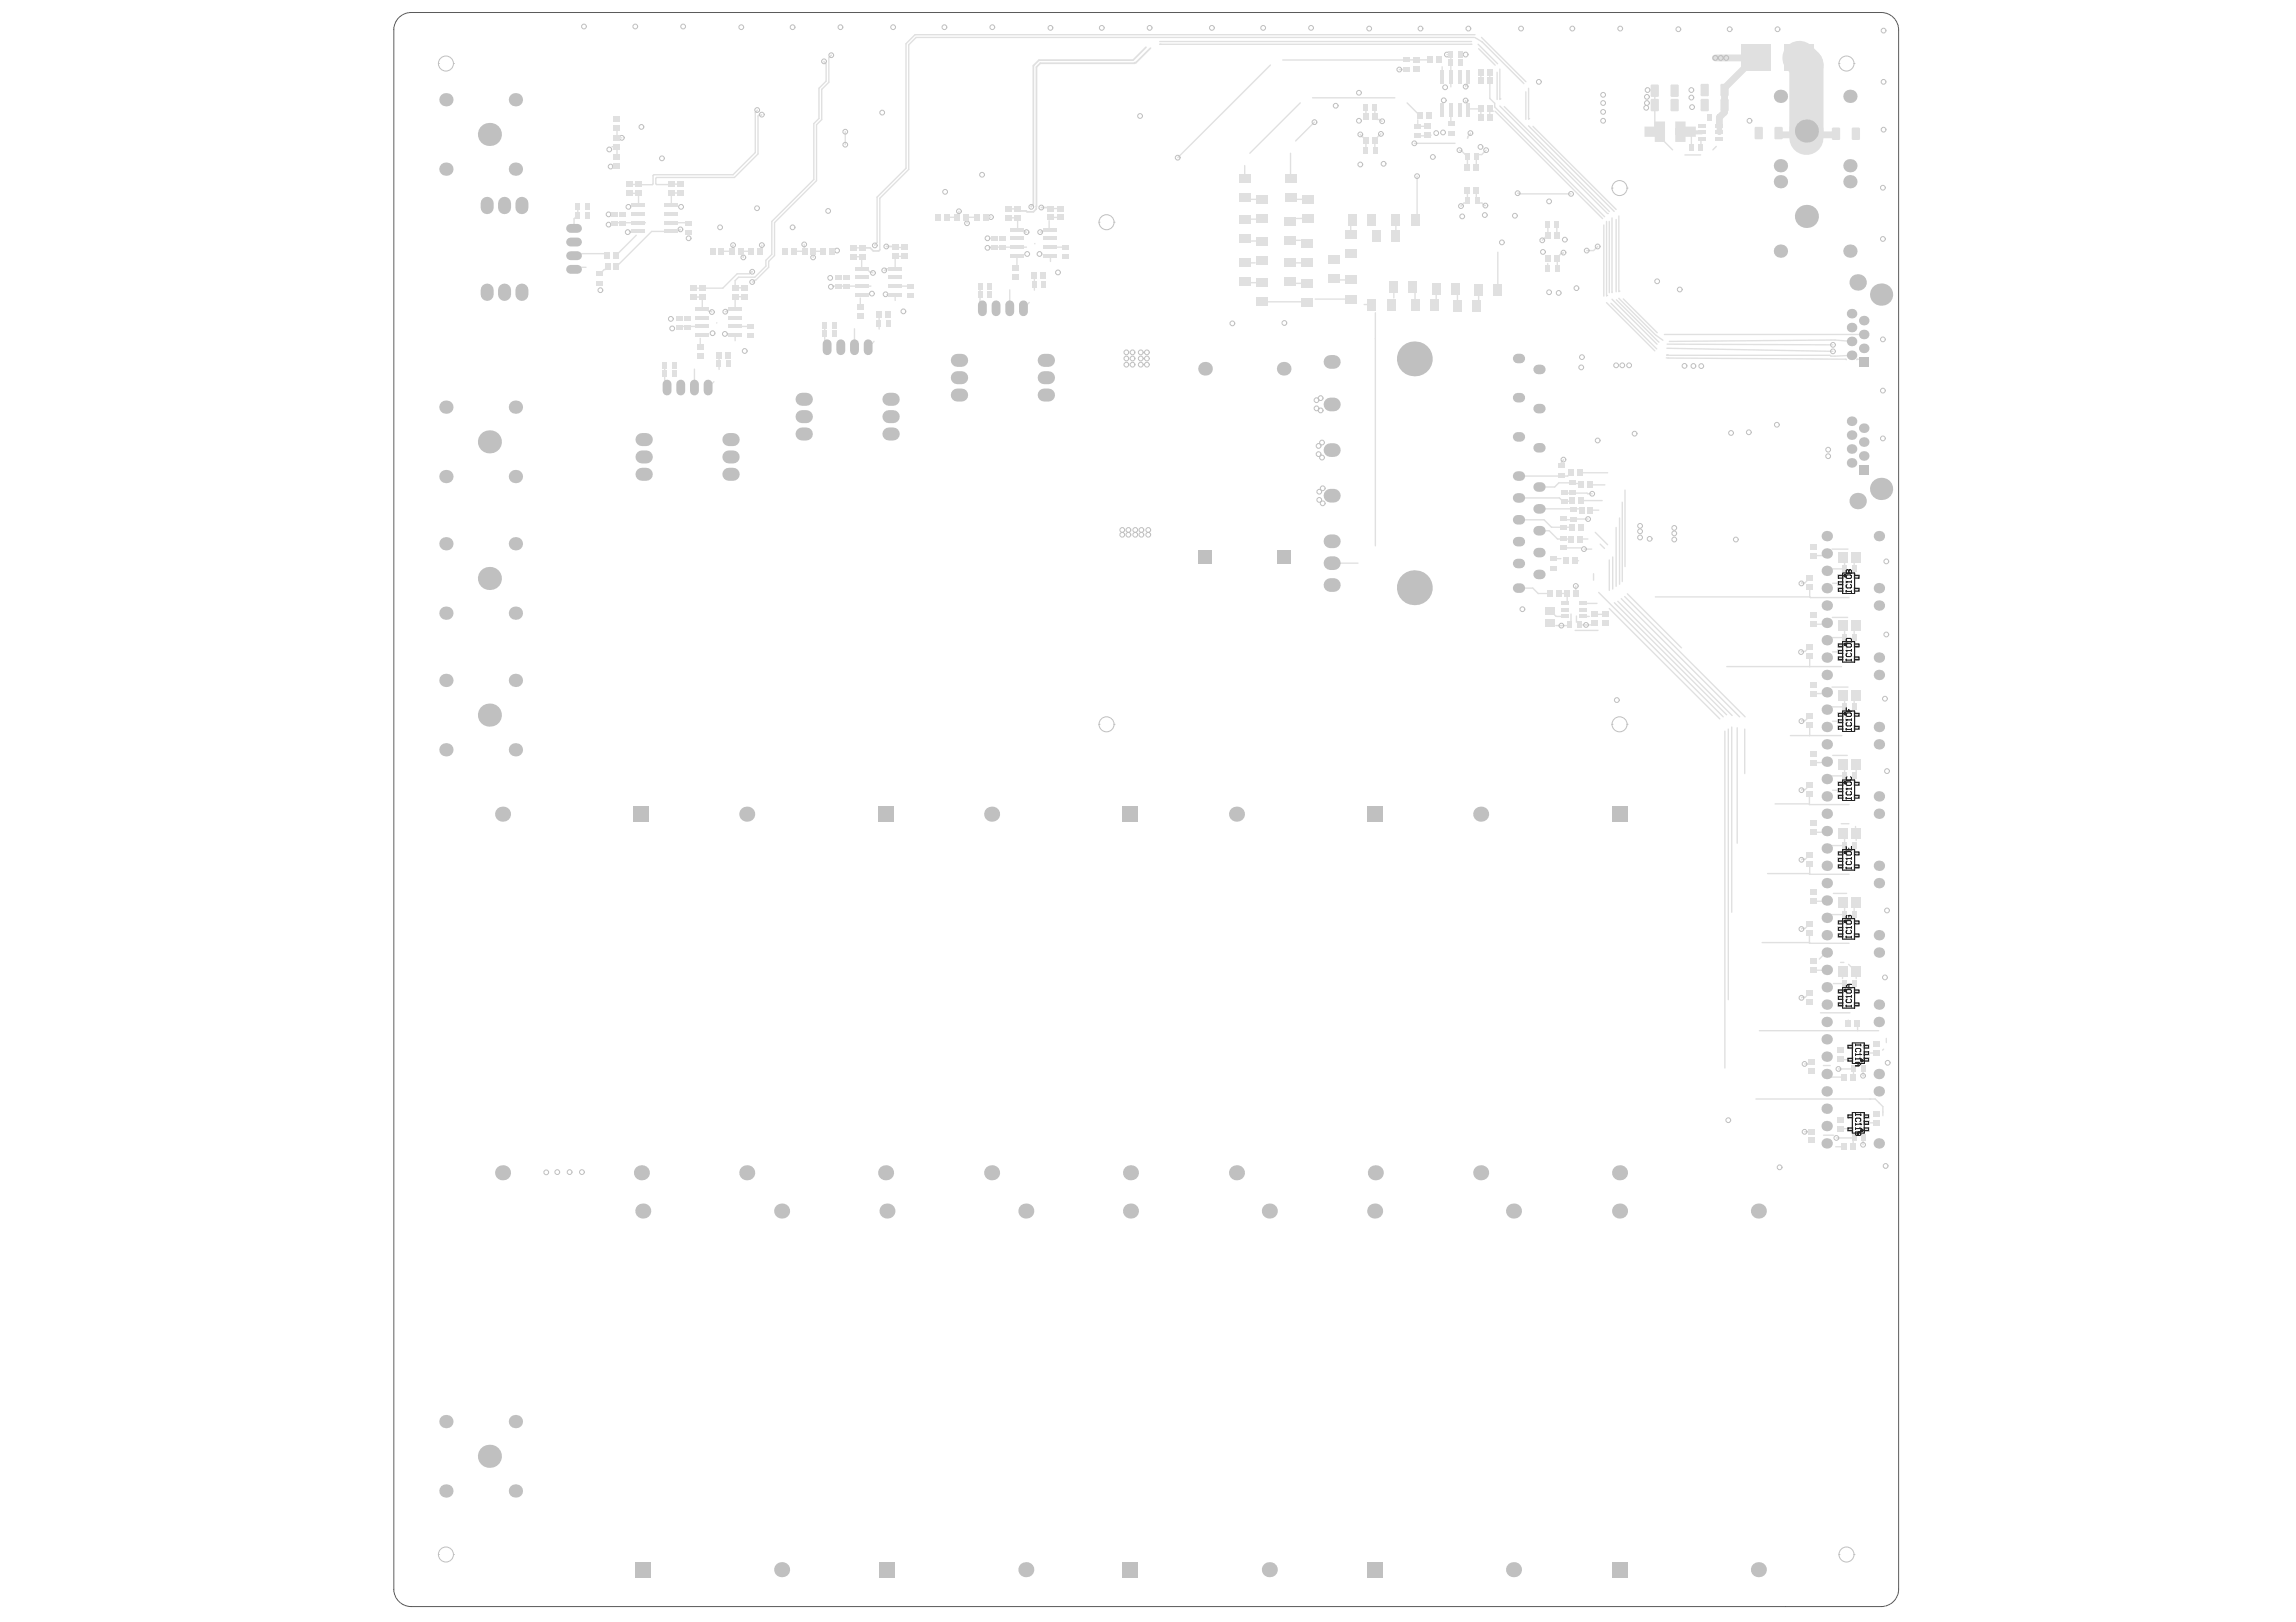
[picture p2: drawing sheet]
<svg xmlns="http://www.w3.org/2000/svg" width="297mm" height="210mm" viewBox="0 0 297 210" stroke-linecap="round" stroke-linejoin="round" font-family="sans-serif">
<g fill="#e0e0e0">
<path d="M212.8 16.4h1.3v-.7h1.3v2.7h-1.3v-.7h-1.3z"/>
<path d="M216.7 15.7h1.4v.7h1.3v1.3h-1.3v.7h-1.4z"/>
</g>
<g fill="none" stroke="#e0e0e0" stroke-width=".18">
<path d="M79.2 19h.6v1.3M79.8 16.6v1.2h.6M98 14.2l-.3 .4v5.1l-2.9 2.9h-10.2l-.1 .1v1.1l-.1 .1h-2.9M98.6 14.8l-.5 .2v4.9l-3.1 3.1h-10.1l-.1 .1v.7l.1 .1 2-.1M106.6 7.9l.3 .4v2.2l-.9 .9v3.9l-.7 .7v7.2l-5.5 5.5v4.2l-.7 .8v.7l-1.4 1.5h-2.2l-.4 .4v.9h1.2M107.5 7.1v.1M107.5 7.2l-.3 .3v3.1l-.9 1v3.9l-.7 .6v7.3l-5.4 5.4v4.3l-.8 .7v.8l-1.6 1.6-.5 .3M109.4 17v1.7M150 5.4h40.4M150 5.7h.1M150 5.7h40.3M164.4 8.4l-12 12"/>
<path d="M167 19.8v3.3M168.2 13.3l-6.5 6.5M169.8 12.7h10.6M170.1 15.8l-2.5 2.4M176 17.4l.7 .7v1.3M176 17.4h.1M176.7 14.1v1l-.2 .2M177.9 13.9v1.3l.3 .3h.3l.2 .2h.1M178.6 17.3l-.7 .8v1.2M181.8 8.9l-.1 .1h-.7M182 13.3l1.7 1.6M183 18.5h5.2"/>
<path d="M183.4 17.6h1.1M183.4 15.5v.8M183.4 16.3h1.3M184.7 17.5h.4M184.8 14.9h.2M185.1 7.8h-19.2M186.6 8.6v1.8M186.6 13.5v.8M186.6 14.3h.1M187.2 7.1l.5-.1v4.2M187.7 14.3v1.7M188.8 19.4l.3 .1 .7 .8"/>
<path d="M188.8 14v.3M189.6 13l.2 .3v.6l.1 .1M189.9 9.9l-.1 .2v.8l-.2 .3M190.1 14.1h1.5v1.1M190.2 17.2l-.4 .7M190.3 5.7h.1M190.4 5.7h.1M190.7 4.8h-72.2l-.9 1v16.1l-3.8 3.8v6.6M190.8 4.9l.9 .5 5.4 5.4M190.8 4.5h-72.4l-1.2 1.2v16.1l-3.7 3.7v5.9l-.3 .4M191.2 5.7l2.6 2.6M191.3 6.3l2.1 2.1"/>
<path d="M191.4 9.3h.2v1.2M191.7 4.8l5.7 5.8M192.3 19.4l-.6 .6h-.4l-.3 .3M192.7 10.5h.1M192.7 9.3v3.4l.7 .7v.4l14.2 14.2M192.7 14.2v1M192.8 14.2l.1 .1M192.9 14.3h.1M193.1 14.4h.2M193.4 14.4l13.9 13.9M193.7 9.4v3.5M194 13.7l13.9 13.9"/>
<path d="M194 12.8h.1M194 8.9v3.9M194 12.9h.1M194.6 13.8l13.6 13.6M197.1 10.8h.1M197.4 11.9v3.5M197.8 16.3l11 11M197.8 15.4h.1M197.8 11.4v4M198.3 16.4l10.8 10.7M214.1 11.7v5.3M214.1 17.1l2.3 2.3"/>
<path d="M217.2 17l.1 .1h1.4l.1 .1v1.9M220.1 18v.1v1M222 19l-.4 .4M74.2 34.6h1.6M74.8 26.8v1.1l-.5 .4v1.3M78.6 33v-.2h-4.1l-.2 .3M78.6 34.5l-.9 .9-.3-.1M79.2 21.5h.6M79.3 28.8h4.2M81.4 29.9h1.1M81.5 25h1.1v1.4M81.8 26.6h.7"/>
<path d="M82.3 30.4l-2.6 2.6M86.2 27.7h.7M86.9 23.8h.1M86.9 25h.1M86.9 23.8h1.2M86.9 29.9h-2.6l-4.5 4.6M86.9 25v1.6h.8M86.9 28.8h2M86.9 25h1.2M88 29.7l-.2 .1h-.8M89.7 38.4h1.2v1.4M90.8 40h.6l.3 .3 .4 .1"/>
<path d="M93.3 32.5h1.4M94.7 32.5h.1M94.8 31.7v.7l-.1 .1M95.1 38.4h.1M95.1 38.4v1.6l-.1 .1h-.9l-.3 .2M95.1 38.4h1.2M97.1 32.5h-1.2l.2 .3 .1 .5M97.2 35.2l-.3 .2h-1.5l-1.9 1.9h-3.8M97.3 35.1v.1M98.6 31.7v.2M102.7 32.5h.1M104 31.6l.1 .9h-1.4"/>
<path d="M105.2 32.6v.7M105.2 32.5h1.3M107.6 32.5h.5M107.7 37h5M110.4 32.1h1.2M110.4 33.2h1.2M111.3 38.6v1.1M111.5 33.4v1.4h.6l.5 .4 .3 .1M111.5 38.1h.9M114.7 38.1h1.1v.8M115.4 35.9h.4M115.8 37h2"/>
<path d="M115.8 32h1.3M117.1 33.2h-1.3v1.6h-1.1l-.3 .2M124.1 27.3v.6l-.3 .2h-1.3M125 28.1h1.3M125.1 28.4v.5M126.8 37v2.1M127.5 28.1h.7M128 32h4.8M130.5 27h1.2M130.5 28.2h1.2v1.3M130.6 37.5v2.4M131.4 35.8l-.1 .1"/>
<path d="M131.7 29.7l.2 .2h.6l.3 .1M132.3 33.1h-.7v1.2M133.2 39.1l-.8 .8M133.8 35.7v1.9M133.9 31.5h.1M135.1 33.1h.8v.7M135.2 35.4l-.2 .3M135.5 30.9h.4M135.7 28.6v1.1l-.1 .2h-.8l-.2 .1M135.9 28.1h.1M135.9 28.1h1.2M135.9 32h1.9"/>
<path d="M136.3 27h.8M161 28.4h2M161 34h1.4M161 21.4v1.7M161.2 36.6h2M161.5 25.8h1.7M161.9 31.2h1.3M163.2 39.1h5.7M166.9 34h2M166.9 31.1h1.3M167.3 36.7h1.8M167.4 25.8h1.8"/>
<path d="M167.7 28.3h1.5M170.2 38.7l4.7 .1M172.7 33.5l-.1 .1M173.1 36.2h1.7M174.3 32.9h.4M174.7 28.9v1.5M176.5 39.4h1M177.4 28.4v.5M178.1 30.5v.1M180.3 37.2v1.4M180.6 28.4v2.2M183.1 37.8v1.7"/>
<path d="M183.3 22.8v5M185.8 37.4v1.5M188.6 38v1.6M189.8 20.4v1.3M189.8 24.7v1.2M189.9 26l-.2 .3h-.3l-.4 .4M191 20.4v1.3M191 24.7v1M191.1 26l.2 .3h.4l.4 .3h.1M191.3 37.5v1.4M193.8 32.6v4.9M196.3 25l.2 .1h6.7"/>
<path d="M200.2 30.5l-.7 .6M200.2 30.5h.1M200.2 34.1v.6M200.3 29.3v1.1M201.4 29.1v1.3l.3 .3M201.7 30.7h.1M202.3 32.7l-.3 .1-.5 .5v1.4M206.7 31.9l-.5 .5h-.9M207.5 29.1v9.2M207.8 39.2l6.3 6.2M207.8 38.2h.1M207.8 28.7v9.5"/>
<path d="M207.9 38.3h.1M207.9 27.6h.1M208.2 28.7v9.2M208.4 39.2l5.9 6M208.5 38.7l5.9 5.8M208.6 28.2v9.6M208.6 37.9h.1M208.8 27.4h.1M209.1 28.4v9.4M209.1 38.8l5.5 5.4M209.4 38.6l4.7 4.7M209.4 37.7h.1"/>
<path d="M209.4 27.9v9.8M209.4 37.7v.1M210 38.7l4.4 4.4M218 20.1h2M86 47.3v2.1M86.3 49.7v.5M87.6 42.2h4M88.1 49.7v.5M89.8 47.8v2.4M90.6 46.1l-.1 .1M90.6 43.8v1.1M90.8 43.4h.8"/>
<path d="M92.4 49.4l-.8 .8v-.5M92.7 41.8h.1M93 46v1.8M94.1 43.4h1v.7M94.3 41.1h.8M94.4 45.7l-.2 .3M95.1 42.2h2M106.7 42.1v2.1M110.5 42.6v2.3M111.3 40.9l-.1 .1M113.1 44.2l-.8 .7M113.7 40.7v1.9"/>
<path d="M115.2 40.5l-.3 .2M177.9 40.5v30.1M202.3 59.5l-.3 .3v.5M214.2 43.4h.1M214.2 43.4l.9 .6M214.6 44.3h.1M215.3 43.3h25.8M215.6 46.3l23.3 .2M215.6 45.9l.1 .1M215.6 45.1l21.5 .4M215.7 44.5l21.4 .1M215.7 46h.1"/>
<path d="M216 44.2l20.9-.2 2.6 .2M216 46h20.8l.1 .1 2.6-.1M240.2 46.5h.5l.4 .4M172.3 72.9h3.4M196.5 67.3h3.3l.9 .9h2.7M196.5 76.1h1.8l.7 .7h1.5M196.5 64.4h5.2l.7 .6M199.2 71.5l.1 .1M199.2 68.7h1.2l1.1 1.1h1.8M199.2 65.9h5.3l.1 .1M200.6 79.1l.7 .7h1.1M200.9 72.3h1"/>
<path d="M201.7 76.8h.1M201.7 76.8h1.1M202 60.3h.1M202.3 70.9h.1M202.3 70.9h2.2M202.4 65h.1M202.4 78.9h.3M202.6 63.8h2.7l.1 .1h.6M202.8 76.8h.1M202.8 76.8v1.2l-.4 .1M203.2 61.2l-.4 .4h-6.3M203.2 79.5v1.2"/>
<path d="M203.4 64.8l-.1 .1h-.9v.1M203.7 72.6h.5M203.9 75.8v.9M203.9 79.7v.8M204.3 61.2h3.7M204.4 69.8h1M204.5 64.8h2.8M204.5 68.2h.3M204.5 62.7l-.1-.1h-.9l-.1-.1h-1.7l-.6 .5h-1.9M204.6 66h.1M204.7 79.8h.9M204.7 78.1h1.9"/>
<path d="M204.9 71.1h1M205.5 67.2l-2.8 .1M205.7 62.7h1.9M205.8 66h1M206.2 74.2v.9M206.3 79.5h.1M206.3 79.5h1.4M206.4 68.9l1.6 1.6M206.8 76.7l16.1 16.1M207 70.4l.6 .6M208.2 78.7l14.3 14.3M208.2 72.5v3.9"/>
<path d="M208.6 72.1v4.1M208.9 78l14.5 14.5M209.1 68.3v7.6M209.3 77.8l14.8 14.8M209.5 67v8.6M209.7 77.5l15.4 15.3M209.9 65v10.3M210.2 77.2l15.6 15.6M210.2 63.4v9.9M210.5 76.8l7 7M214.2 77.2h19.9M234.1 77.2l.1 .1h5"/>
<path d="M234.1 76v1.2M234.1 74.9l-.6 .5h-.4v.1M234.7 71.9h1.5M235.9 78.4h.4M235.9 69.5h.4M237 71.1h2.1M237.1 79.9h1.9M237.1 75.5h1M238.6 72.4v1.2h-1.9M238.8 73.8v1.8M239.9 72.4v1.9M201.3 81h1.6"/>
<path d="M203.8 81.6h2.9M204.3 80.9h.1M204.3 80.9h1.7M223.2 94.6v43.6M223.4 86.3h14.8M223.6 94.4v35M224 94.1v24M224.7 94.2v14.9M225.7 94.4v5.7M231.6 95.2h6.7M234.1 84.9v1.3M234.1 93.9v1.2"/>
<path d="M234.1 92.7l-.5 .5h-.5v.1M234.1 83.7l-.6 .6h-.4l-.1 .1M234.7 98.7h1.5M234.7 89.8h1.5M234.7 80.8h1.5M235.9 96.3h.4M235.9 87.3h.4M237 88.9h2.1M237.1 93.3h1M237.1 84.4h1M237.1 97.8h1.9M238.6 81.3v1.2h-1.9"/>
<path d="M238.6 90.2v1.3h-1.9M238.6 99.2v1.2h-1.9M238.8 91.6v1.9M238.9 82.8v1.6M239.9 81.3v1.9M239.9 90.2v1.9M240.1 98.9v1.2M240.2 94.2l-.3 .3M240.2 85.2l-.4 .4M229.6 104h4.4M234.1 102.8v1.3h5.1M234.1 113.1h5.1"/>
<path d="M234.1 111.8v1.2h-5.4M234.1 119.6l-.6 .5h-.4v.1M234.1 110.7l-.5 .5h-.5v.1M234.1 101.6l-.5 .6h-.5v.1M234.7 116.6h1.5M234.7 107.7h1.2M235.9 114.2h.4M235.9 105.3h.4M236.4 111.9l-.1 .1M236.6 107.3l-.3 .2M237.1 102.3h1M237.2 115.6h1.7"/>
<path d="M238 111.3h.1M238.2 106.6h1M238.6 108.2v1.2h-1.9M238.6 117.1v1.3h-1.9M238.9 100.7v1.6M238.9 109.7v1.6M238.9 118.6v1.7M239.9 100.4v.7M239.9 117.1v1.9M240.1 107v.7M240.1 107.9v.9M240.2 110.3v.1"/>
<path d="M227.6 133.4h12.7M228 122h6.1M234.1 120.8v1.3h5.1M234.1 128.5l-.5 .5h-.5v.1M234.3 137.4l-.3 .3h-.5M234.3 138.5v.1M234.7 125.6h1.2M235.5 131.1h3.8M235.9 137.9h.9M236.3 123.1l-.9 1M236.4 129.8l-.1 .1M236.4 120.9l-.1 .1"/>
<path d="M236.4 136.6l-.1 .1M236.5 125.2l-.2 .2M236.8 139.4h1.8M237.2 127.3h1.4M237.8 138.3h1.9M238 120.2h.1M238 135.9h.3M238 129.1h.1M238.1 130h.4M238.1 124.5h.4M238.3 137.1h1M238.4 125.8v.8"/>
<path d="M238.9 127.9v1.7M239.1 132v.5M239.2 124.8l.9 1v.8M239.8 138.2v1.1M239.9 127.3v.1M240.2 130l-.4 .4M240.3 132.5v.9h2.7M240.7 136.1v1.3M240.9 135.5h.4M241 139.2h.1M241 138.3v.9M241.5 135.5h.4"/>
<path d="M242.7 136.3h-1.2M242.7 136.2v.1M243.7 135.8l-.1 .1M244 134.4v.5M227.2 142.2h15.4l1 1v1.2M234.3 146.4l-.8 .1M234.3 147.6h.1M235.9 146.9h1.3M236.3 145.7h.1M237.5 148.4h1.1M237.6 147.3h2.1M238.1 146.1h1"/>
<path d="M238.1 144.9l-.1 .1M239.2 144.5h.1M239.7 147.1v1.3M240.8 145.2v1.1M241 147.4v.7M241.5 144.5h.4M241.5 145.3h1.2M241.9 142.2h.1"/>
</g>
<path d="M148.3 6.1l-1.7 1.7h-12.2l-.7 .7v17.9l-.3 .4M148.8 6.2l-1.9 1.9-.1 .1h-12.2l-.5 .5v18.3l-.4 .4-1.7-.1-.3-.3M97.2 35.2h.1M111.6 32.1h1l.4 .4h.7l.1-.2M114.7 31.9h1l.1 .1M134.7 26.9h1.1l.1 .1" fill="none" stroke="#e0e0e0" stroke-width=".22"/>
<path d="M79.8 34.5h.1" fill="none" stroke="#e0e0e0" stroke-width=".44"/>
<path d="M218.7 17.1h1.4" fill="none" stroke="#e0e0e0" stroke-width=".53"/>
<path d="M232.8 7.5l.9 .9v9.4" fill="none" stroke="#e0e0e0" stroke-width="4.4"/>
<path d="M221.9 7.5h5.2M226.9 7.5l-3.8 3.9v3.1l-.7 .7v1.1M230.1 17.4h.1h3.1l.4 .4 .4-.4h3.2h.1" fill="none" stroke="#e0e0e0" stroke-width=".89"/>
<path d="M222.4 16.3v.8" fill="none" stroke="#e0e0e0" stroke-width=".71"/>
<g fill="none" stroke="#c0c0c0" stroke-width=".13">
<circle cx="75.5" cy="3.4" r=".31"/>
<circle cx="78.8" cy="19.3" r=".31"/>
<circle cx="80.4" cy="17.8" r=".31"/>
<circle cx="82.2" cy="3.4" r=".31"/>
<circle cx="83" cy="16.4" r=".31"/>
<circle cx="88.4" cy="3.4" r=".31"/>
<circle cx="95.9" cy="3.5" r=".31"/>
<circle cx="98" cy="14.2" r=".31"/>
<circle cx="98.6" cy="14.8" r=".31"/>
<circle cx="102.5" cy="3.5" r=".31"/>
<circle cx="106.6" cy="7.9" r=".31"/>
<circle cx="107.5" cy="7.1" r=".31"/>
<circle cx="108.7" cy="3.5" r=".31"/>
<circle cx="109.4" cy="17" r=".31"/>
<circle cx="109.4" cy="18.7" r=".31"/>
<circle cx="114.1" cy="14.6" r=".31"/>
<circle cx="115.5" cy="3.5" r=".31"/>
<circle cx="122.2" cy="3.5" r=".31"/>
<circle cx="128.4" cy="3.5" r=".31"/>
<circle cx="135.9" cy="3.6" r=".31"/>
<circle cx="142.5" cy="3.6" r=".31"/>
<circle cx="147.5" cy="15" r=".31"/>
<circle cx="148.7" cy="3.6" r=".31"/>
<circle cx="156.8" cy="3.6" r=".31"/>
<circle cx="163.4" cy="3.6" r=".31"/>
<circle cx="169.6" cy="3.6" r=".31"/>
<circle cx="170.1" cy="15.8" r=".31"/>
<circle cx="172.8" cy="13.7" r=".31"/>
<circle cx="175.8" cy="15.6" r=".31"/>
<circle cx="175.8" cy="12" r=".31"/>
<circle cx="176" cy="17.4" r=".31"/>
<circle cx="177.1" cy="3.7" r=".31"/>
<circle cx="178.6" cy="17.3" r=".31"/>
<circle cx="178.8" cy="15.7" r=".31"/>
<circle cx="181" cy="9" r=".31"/>
<circle cx="183" cy="18.5" r=".31"/>
<circle cx="183.8" cy="3.7" r=".31"/>
<circle cx="185.8" cy="17.2" r=".31"/>
<circle cx="186.7" cy="17.1" r=".31"/>
<circle cx="186.8" cy="13" r=".31"/>
<circle cx="187" cy="11.3" r=".31"/>
<circle cx="187.2" cy="7.1" r=".31"/>
<circle cx="188.8" cy="19.4" r=".31"/>
<circle cx="189.6" cy="13" r=".31"/>
<circle cx="189.6" cy="7.1" r=".31"/>
<circle cx="189.6" cy="11.2" r=".31"/>
<circle cx="190" cy="3.7" r=".31"/>
<circle cx="190.2" cy="17.2" r=".31"/>
<circle cx="191.5" cy="19" r=".31"/>
<circle cx="192.3" cy="19.4" r=".31"/>
<circle cx="196.8" cy="3.7" r=".31"/>
<circle cx="199.1" cy="10.6" r=".31"/>
<circle cx="203.4" cy="3.7" r=".31"/>
<circle cx="207.4" cy="13.3" r=".31"/>
<circle cx="207.4" cy="15.6" r=".31"/>
<circle cx="207.4" cy="12.3" r=".31"/>
<circle cx="207.4" cy="14.5" r=".31"/>
<circle cx="209.6" cy="3.7" r=".31"/>
<circle cx="213" cy="14" r=".31"/>
<circle cx="213.1" cy="13.3" r=".31"/>
<circle cx="213.1" cy="12.5" r=".31"/>
<circle cx="213.2" cy="11.7" r=".31"/>
<circle cx="217.1" cy="3.8" r=".31"/>
<circle cx="218.8" cy="12.6" r=".31"/>
<circle cx="218.8" cy="11.7" r=".31"/>
<circle cx="218.9" cy="13.9" r=".31"/>
<circle cx="221.9" cy="7.5" r=".31"/>
<circle cx="222.6" cy="7.5" r=".31"/>
<circle cx="223.3" cy="7.5" r=".31"/>
<circle cx="223.8" cy="3.8" r=".31"/>
<circle cx="226.3" cy="15.6" r=".31"/>
<circle cx="230" cy="3.8" r=".31"/>
<circle cx="243.7" cy="4" r=".31"/>
<circle cx="243.7" cy="10.6" r=".31"/>
<circle cx="243.7" cy="16.8" r=".31"/>
<circle cx="77.7" cy="37.6" r=".31"/>
<circle cx="78.7" cy="29.1" r=".31"/>
<circle cx="78.7" cy="27.7" r=".31"/>
<circle cx="79" cy="21.6" r=".31"/>
<circle cx="81.2" cy="30" r=".31"/>
<circle cx="81.3" cy="26.8" r=".31"/>
<circle cx="85.6" cy="20.5" r=".31"/>
<circle cx="88" cy="29.7" r=".31"/>
<circle cx="88.1" cy="26.8" r=".31"/>
<circle cx="89.1" cy="30.8" r=".31"/>
<circle cx="93.2" cy="29.4" r=".31"/>
<circle cx="94.8" cy="31.7" r=".31"/>
<circle cx="96.2" cy="33.3" r=".31"/>
<circle cx="97.3" cy="36.5" r=".31"/>
<circle cx="97.3" cy="35.2" r=".31"/>
<circle cx="97.9" cy="26.9" r=".31"/>
<circle cx="98.6" cy="31.7" r=".31"/>
<circle cx="102.5" cy="29.4" r=".31"/>
<circle cx="104" cy="31.6" r=".31"/>
<circle cx="105.2" cy="33.3" r=".31"/>
<circle cx="107.1" cy="27.3" r=".31"/>
<circle cx="107.4" cy="36" r=".31"/>
<circle cx="107.5" cy="37.1" r=".31"/>
<circle cx="108.3" cy="32.4" r=".31"/>
<circle cx="112.8" cy="38" r=".31"/>
<circle cx="112.9" cy="35.3" r=".31"/>
<circle cx="113.2" cy="31.8" r=".31"/>
<circle cx="114.4" cy="35" r=".31"/>
<circle cx="114.6" cy="38.1" r=".31"/>
<circle cx="114.7" cy="31.9" r=".31"/>
<circle cx="122.3" cy="24.8" r=".31"/>
<circle cx="124.1" cy="27.3" r=".31"/>
<circle cx="125.1" cy="28.9" r=".31"/>
<circle cx="127.1" cy="22.6" r=".31"/>
<circle cx="127.8" cy="30.8" r=".31"/>
<circle cx="127.8" cy="32.1" r=".31"/>
<circle cx="128.2" cy="28.1" r=".31"/>
<circle cx="132.8" cy="30" r=".31"/>
<circle cx="132.9" cy="32.9" r=".31"/>
<circle cx="133.4" cy="26.8" r=".31"/>
<circle cx="134.5" cy="32.9" r=".31"/>
<circle cx="134.6" cy="30" r=".31"/>
<circle cx="134.7" cy="26.9" r=".31"/>
<circle cx="136.9" cy="35.3" r=".31"/>
<circle cx="152.4" cy="20.4" r=".31"/>
<circle cx="176" cy="21.3" r=".31"/>
<circle cx="179" cy="21.2" r=".31"/>
<circle cx="183.3" cy="22.8" r=".31"/>
<circle cx="185.4" cy="20.3" r=".31"/>
<circle cx="189" cy="26.7" r=".31"/>
<circle cx="189.2" cy="28" r=".31"/>
<circle cx="192.1" cy="27.8" r=".31"/>
<circle cx="192.2" cy="26.6" r=".31"/>
<circle cx="194.3" cy="31.4" r=".31"/>
<circle cx="196" cy="27.9" r=".31"/>
<circle cx="196.3" cy="25" r=".31"/>
<circle cx="199.5" cy="31.1" r=".31"/>
<circle cx="199.6" cy="32.6" r=".31"/>
<circle cx="200.4" cy="26.1" r=".31"/>
<circle cx="200.4" cy="37.8" r=".31"/>
<circle cx="201.6" cy="37.9" r=".31"/>
<circle cx="202.3" cy="32.7" r=".31"/>
<circle cx="202.4" cy="31" r=".31"/>
<circle cx="203.2" cy="25.1" r=".31"/>
<circle cx="203.9" cy="37.3" r=".31"/>
<circle cx="205.3" cy="32.4" r=".31"/>
<circle cx="206.7" cy="31.9" r=".31"/>
<circle cx="214.4" cy="36.4" r=".31"/>
<circle cx="217.3" cy="37.5" r=".31"/>
<circle cx="243.6" cy="30.9" r=".31"/>
<circle cx="243.6" cy="24.3" r=".31"/>
<circle cx="86.8" cy="41.3" r=".31"/>
<circle cx="87" cy="42.5" r=".31"/>
<circle cx="92.1" cy="40.4" r=".31"/>
<circle cx="92.2" cy="43.1" r=".31"/>
<circle cx="93.8" cy="43.2" r=".31"/>
<circle cx="93.8" cy="40.3" r=".31"/>
<circle cx="96.3" cy="45.4" r=".31"/>
<circle cx="116.9" cy="40.3" r=".31"/>
<circle cx="145.7" cy="47.2" r=".31"/>
<circle cx="145.7" cy="45.6" r=".31"/>
<circle cx="145.7" cy="46.4" r=".31"/>
<circle cx="146.5" cy="47.2" r=".31"/>
<circle cx="146.5" cy="45.6" r=".31"/>
<circle cx="146.5" cy="46.4" r=".31"/>
<circle cx="147.6" cy="47.2" r=".31"/>
<circle cx="147.6" cy="45.6" r=".31"/>
<circle cx="147.6" cy="46.4" r=".31"/>
<circle cx="148.4" cy="47.2" r=".31"/>
<circle cx="148.4" cy="45.6" r=".31"/>
<circle cx="148.4" cy="46.4" r=".31"/>
<circle cx="159.4" cy="41.9" r=".31"/>
<circle cx="166.2" cy="41.8" r=".31"/>
<circle cx="170.3" cy="52.8" r=".31"/>
<circle cx="170.3" cy="51.8" r=".31"/>
<circle cx="170.6" cy="57.7" r=".31"/>
<circle cx="170.6" cy="58.8" r=".31"/>
<circle cx="170.9" cy="53.1" r=".31"/>
<circle cx="170.9" cy="51.5" r=".31"/>
<circle cx="171" cy="57.3" r=".31"/>
<circle cx="171" cy="59.2" r=".31"/>
<circle cx="202.3" cy="59.5" r=".31"/>
<circle cx="204.6" cy="47.5" r=".31"/>
<circle cx="204.7" cy="46.2" r=".31"/>
<circle cx="206.7" cy="57" r=".31"/>
<circle cx="209.1" cy="47.3" r=".31"/>
<circle cx="209.9" cy="47.3" r=".31"/>
<circle cx="210.8" cy="47.3" r=".31"/>
<circle cx="211.5" cy="56.1" r=".31"/>
<circle cx="217.9" cy="47.3" r=".31"/>
<circle cx="219.1" cy="47.4" r=".31"/>
<circle cx="220.1" cy="47.4" r=".31"/>
<circle cx="223.9" cy="56" r=".31"/>
<circle cx="226.2" cy="55.9" r=".31"/>
<circle cx="229.9" cy="55" r=".31"/>
<circle cx="236.5" cy="59" r=".31"/>
<circle cx="236.5" cy="58.2" r=".31"/>
<circle cx="237.1" cy="45.5" r=".31"/>
<circle cx="237.1" cy="44.6" r=".31"/>
<circle cx="243.6" cy="43.9" r=".31"/>
<circle cx="243.6" cy="56.7" r=".31"/>
<circle cx="243.6" cy="50.5" r=".31"/>
<circle cx="145.2" cy="69.2" r=".31"/>
<circle cx="145.2" cy="68.6" r=".31"/>
<circle cx="146" cy="69.2" r=".31"/>
<circle cx="146" cy="68.6" r=".31"/>
<circle cx="146.9" cy="69.2" r=".31"/>
<circle cx="146.9" cy="68.6" r=".31"/>
<circle cx="147.7" cy="69.2" r=".31"/>
<circle cx="147.7" cy="68.6" r=".31"/>
<circle cx="148.6" cy="69.2" r=".31"/>
<circle cx="148.6" cy="68.6" r=".31"/>
<circle cx="170.7" cy="64.7" r=".31"/>
<circle cx="170.7" cy="63.6" r=".31"/>
<circle cx="171.1" cy="65.1" r=".31"/>
<circle cx="171.1" cy="63.2" r=".31"/>
<circle cx="197" cy="78.8" r=".31"/>
<circle cx="203.9" cy="75.8" r=".31"/>
<circle cx="204.9" cy="71.1" r=".31"/>
<circle cx="205.5" cy="67.2" r=".31"/>
<circle cx="206" cy="63.9" r=".31"/>
<circle cx="212.2" cy="68.8" r=".31"/>
<circle cx="212.2" cy="68.1" r=".31"/>
<circle cx="212.2" cy="69.6" r=".31"/>
<circle cx="213.4" cy="69.7" r=".31"/>
<circle cx="216.6" cy="69" r=".31"/>
<circle cx="216.6" cy="68.3" r=".31"/>
<circle cx="216.6" cy="69.8" r=".31"/>
<circle cx="224.6" cy="69.8" r=".31"/>
<circle cx="233.1" cy="75.5" r=".31"/>
<circle cx="244" cy="72.7" r=".31"/>
<circle cx="202" cy="81" r=".31"/>
<circle cx="205.2" cy="80.9" r=".31"/>
<circle cx="209.2" cy="90.6" r=".31"/>
<circle cx="233" cy="84.4" r=".31"/>
<circle cx="233.1" cy="93.3" r=".31"/>
<circle cx="243.9" cy="90.4" r=".31"/>
<circle cx="244" cy="82.1" r=".31"/>
<circle cx="244.1" cy="99.8" r=".31"/>
<circle cx="233.1" cy="102.3" r=".31"/>
<circle cx="233.1" cy="111.3" r=".31"/>
<circle cx="244.1" cy="117.8" r=".31"/>
<circle cx="233.1" cy="120.2" r=".31"/>
<circle cx="233.1" cy="129.1" r=".31"/>
<circle cx="233.5" cy="137.7" r=".31"/>
<circle cx="237.8" cy="138.3" r=".31"/>
<circle cx="241" cy="139.2" r=".31"/>
<circle cx="243.9" cy="126.5" r=".31"/>
<circle cx="244.2" cy="137.5" r=".31"/>
<circle cx="70.7" cy="151.7" r=".31"/>
<circle cx="72.1" cy="151.7" r=".31"/>
<circle cx="73.7" cy="151.7" r=".31"/>
<circle cx="75.3" cy="151.7" r=".31"/>
<circle cx="223.6" cy="145" r=".31"/>
<circle cx="230.2" cy="151.1" r=".31"/>
<circle cx="233.5" cy="146.5" r=".31"/>
<circle cx="237.6" cy="147.3" r=".31"/>
<circle cx="241" cy="148.1" r=".31"/>
<circle cx="243.9" cy="150.9" r=".31"/>
</g>
<g fill="#c0c0c0">
<circle cx="66.7" cy="70.4" r=".86"/>
<circle cx="96.6" cy="105.4" r=".97"/>
<circle cx="65" cy="105.4" r=".97"/>
<circle cx="57.7" cy="97" r=".86"/>
<circle cx="66.7" cy="97" r=".86"/>
<circle cx="63.3" cy="92.5" r="1.49"/>
<circle cx="66.7" cy="88" r=".86"/>
<circle cx="57.7" cy="88" r=".86"/>
<circle cx="66.7" cy="79.4" r=".86"/>
<circle cx="57.7" cy="79.4" r=".86"/>
<circle cx="63.3" cy="74.9" r="1.49"/>
<circle cx="57.7" cy="70.4" r=".86"/>
</g>
<g fill="#c0c0c0">
<path d="M113.6 104.4h1.9v1.9h-1.9z" fill-rule="evenodd"/>
<path d="M82 104.4h2v1.9h-2z" fill-rule="evenodd"/>
</g>
<path d="M83.1 56.9h.5" fill="none" stroke="#c0c0c0" stroke-width="1.7"/>
<g fill="#c0c0c0">
<circle cx="66.7" cy="61.7" r=".86"/>
<circle cx="57.7" cy="61.7" r=".86"/>
</g>
<path d="M83.1 59.1h.5M94.3 59.1h.6M83.1 61.4h.5M94.3 61.4h.6" fill="none" stroke="#c0c0c0" stroke-width="1.7"/>
<circle cx="63.3" cy="57.2" r="1.49" fill="#c0c0c0"/>
<path d="M94.3 56.9h.6M103.8 56.2h.5M103.8 53.9h.5M115 56.2h.6M115 53.9h.6" fill="none" stroke="#c0c0c0" stroke-width="1.7"/>
<g fill="#c0c0c0">
<circle cx="66.7" cy="52.7" r=".86"/>
<circle cx="57.7" cy="52.7" r=".86"/>
</g>
<path d="M103.8 51.7h.5M115 51.7h.6M123.8 51.1h.6M123.8 48.9h.6M135.1 51.1h.5M135.1 48.9h.5" fill="none" stroke="#c0c0c0" stroke-width="1.7"/>
<path d="M86.3 49.7v.9M88.1 49.7v.9M89.8 49.7v.9M91.6 49.7v.9" fill="none" stroke="#c0c0c0" stroke-width="1.1"/>
<path d="M155 71.1h1.8v1.8h-1.8z" fill-rule="evenodd" fill="#c0c0c0"/>
<path d="M172.1 72.9h.5" fill="none" stroke="#c0c0c0" stroke-width="1.8"/>
<path d="M165.2 71.1h1.8v1.8h-1.8z" fill-rule="evenodd" fill="#c0c0c0"/>
<path d="M73.8 29.6h.9" fill="none" stroke="#c0c0c0" stroke-width="1.1"/>
<path d="M63 26.3v.6M65.3 26.3v.6M67.5 26.3v.6" fill="none" stroke="#c0c0c0" stroke-width="1.7"/>
<g fill="#c0c0c0">
<circle cx="66.7" cy="21.9" r=".86"/>
<circle cx="57.7" cy="21.9" r=".86"/>
<circle cx="63.3" cy="17.4" r="1.49"/>
</g>
<path d="M63 37.5v.6M65.3 37.5v.6M67.5 37.5v.6" fill="none" stroke="#c0c0c0" stroke-width="1.7"/>
<path d="M73.8 34.9h.9M73.8 33.1h.9M73.8 31.3h.9" fill="none" stroke="#c0c0c0" stroke-width="1.1"/>
<g fill="#c0c0c0">
<circle cx="66.7" cy="12.9" r=".86"/>
<circle cx="57.7" cy="12.9" r=".86"/>
</g>
<path d="M56.7 8.2h.1M56.7 8.2a.97 .97 0 0 0 1 1 .97 .97 0 0 0 1-1M56.7 8.2a.97 .97 0 0 1 1-1 .97 .97 0 0 1 1 1M58.7 8.2h.1" fill="none" stroke="#c0c0c0" stroke-width=".13"/>
<path d="M107 44.5v.9M108.8 44.5v.9M110.5 44.5v.9M112.3 44.5v.9" fill="none" stroke="#c0c0c0" stroke-width="1.1"/>
<g fill="#c0c0c0">
<circle cx="243.4" cy="38.1" r="1.44"/>
<circle cx="241.1" cy="43.3" r=".62"/>
<circle cx="241.1" cy="45.1" r=".62"/>
<circle cx="241.1" cy="41.5" r=".62"/>
<circle cx="240.3" cy="36.5" r="1.06"/>
<circle cx="239.5" cy="40.6" r=".62"/>
<circle cx="239.5" cy="44.2" r=".62"/>
<circle cx="239.5" cy="46" r=".62"/>
<circle cx="239.5" cy="42.4" r=".62"/>
<circle cx="239.3" cy="32.5" r=".86"/>
<circle cx="233.7" cy="28" r="1.49"/>
<circle cx="230.3" cy="32.5" r=".86"/>
</g>
<path d="M240.5 46.3h1.2v1.2h-1.2z" fill-rule="evenodd" fill="#c0c0c0"/>
<path d="M208.6 24.3h.1M208.6 24.3a.97 .97 0 0 0 .9 1 .97 .97 0 0 0 1-1M208.6 24.3a.97 .97 0 0 1 .9-.9 .97 .97 0 0 1 1 .9M210.5 24.3h.1" fill="none" stroke="#c0c0c0" stroke-width=".13"/>
<g fill="#c0c0c0">
<circle cx="230.3" cy="23.5" r=".86"/>
<circle cx="239.3" cy="23.5" r=".86"/>
<circle cx="230.3" cy="21.4" r=".86"/>
<circle cx="239.3" cy="21.4" r=".86"/>
<circle cx="233.7" cy="17" r="1.49"/>
</g>
<path d="M237.9 8.2h.1M237.9 8.2a.97 .97 0 0 0 1 1 .97 .97 0 0 0 1-1M237.9 8.2a.97 .97 0 0 1 1-1 .97 .97 0 0 1 1 1M239.9 8.2h.1M142.2 28.8h.1M142.2 28.8a.97 .97 0 0 0 1 .9 .97 .97 0 0 0 .9-.9M142.2 28.8a.97 .97 0 0 1 1-1 .97 .97 0 0 1 .9 1M144.1 28.8h.1" fill="none" stroke="#c0c0c0" stroke-width=".13"/>
<path d="M123.8 46.6h.6M135.1 46.6h.5" fill="none" stroke="#c0c0c0" stroke-width="1.7"/>
<path d="M127.1 39.4v.9M128.9 39.4v.9M130.6 39.4v.9M132.4 39.4v.9" fill="none" stroke="#c0c0c0" stroke-width="1.1"/>
<path d="M196.3 46.4h.4" fill="none" stroke="#c0c0c0" stroke-width="1.2"/>
<g fill="#c0c0c0">
<circle cx="230.3" cy="12.5" r=".86"/>
<circle cx="239.3" cy="12.5" r=".86"/>
</g>
<path d="M237.9 201.2h.1M237.9 201.2a.97 .97 0 0 0 1 .9 .97 .97 0 0 0 1-.9M237.9 201.2a.97 .97 0 0 1 1-1 .97 .97 0 0 1 1 1M239.9 201.2h.1" fill="none" stroke="#c0c0c0" stroke-width=".13"/>
<g fill="#c0c0c0">
<circle cx="243.1" cy="123.3" r=".67"/>
<circle cx="243.1" cy="148" r=".67"/>
<circle cx="243.1" cy="141.2" r=".67"/>
<circle cx="243.1" cy="139" r=".67"/>
<circle cx="243.1" cy="132.3" r=".67"/>
<circle cx="243.1" cy="130" r=".67"/>
<circle cx="243.1" cy="121" r=".67"/>
<circle cx="243.1" cy="114.3" r=".67"/>
<circle cx="236.3" cy="114.3" r=".67"/>
<circle cx="243.1" cy="112" r=".67"/>
<circle cx="236.3" cy="112" r=".67"/>
<circle cx="236.3" cy="109.8" r=".67"/>
<circle cx="236.3" cy="107.6" r=".67"/>
<circle cx="243.1" cy="105.3" r=".67"/>
<circle cx="236.3" cy="105.3" r=".67"/>
<circle cx="243.1" cy="103.1" r=".67"/>
<circle cx="236.3" cy="103.1" r=".67"/>
<circle cx="236.3" cy="94.1" r=".67"/>
<circle cx="236.3" cy="98.6" r=".67"/>
<circle cx="243.1" cy="96.3" r=".67"/>
<circle cx="236.3" cy="96.3" r=".67"/>
<circle cx="243.1" cy="94.1" r=".67"/>
<circle cx="227.5" cy="203.1" r=".97"/>
<circle cx="227.5" cy="156.7" r=".97"/>
<circle cx="209.5" cy="156.7" r=".97"/>
<circle cx="209.5" cy="151.8" r=".97"/>
<circle cx="236.3" cy="136.7" r=".67"/>
<circle cx="236.3" cy="148" r=".67"/>
<circle cx="236.3" cy="145.7" r=".67"/>
<circle cx="236.3" cy="143.5" r=".67"/>
<circle cx="236.3" cy="141.2" r=".67"/>
<circle cx="236.3" cy="139" r=".67"/>
<circle cx="236.3" cy="134.5" r=".67"/>
<circle cx="236.3" cy="132.3" r=".67"/>
<circle cx="236.3" cy="130" r=".67"/>
<circle cx="236.3" cy="127.8" r=".67"/>
<circle cx="236.3" cy="125.5" r=".67"/>
<circle cx="236.3" cy="123.3" r=".67"/>
<circle cx="236.3" cy="121" r=".67"/>
<circle cx="236.3" cy="118.8" r=".67"/>
<circle cx="236.3" cy="116.5" r=".67"/>
<circle cx="236.3" cy="100.8" r=".67"/>
</g>
<g fill="#c0c0c0">
<path d="M208.6 202.2h1.9v1.9h-1.9z" fill-rule="evenodd"/>
<path d="M208.6 104.4h1.9v1.9h-1.9z" fill-rule="evenodd"/>
</g>
<path d="M208.6 93.7h.1M208.6 93.7a.97 .97 0 0 0 .9 1 .97 .97 0 0 0 1-1M208.6 93.7a.97 .97 0 0 1 .9-.9 .97 .97 0 0 1 1 .9M210.5 93.7h.1" fill="none" stroke="#c0c0c0" stroke-width=".13"/>
<g fill="#c0c0c0">
<circle cx="236.3" cy="91.8" r=".67"/>
<circle cx="236.3" cy="71.6" r=".67"/>
<circle cx="236.3" cy="89.6" r=".67"/>
<circle cx="243.1" cy="87.3" r=".67"/>
<circle cx="236.3" cy="87.3" r=".67"/>
<circle cx="243.1" cy="85.1" r=".67"/>
<circle cx="236.3" cy="85.1" r=".67"/>
<circle cx="236.3" cy="82.9" r=".67"/>
<circle cx="236.3" cy="80.6" r=".67"/>
<circle cx="243.1" cy="78.4" r=".67"/>
<circle cx="236.3" cy="78.4" r=".67"/>
<circle cx="243.1" cy="76.1" r=".67"/>
<circle cx="236.3" cy="73.9" r=".67"/>
<circle cx="243.1" cy="69.4" r=".67"/>
<circle cx="236.3" cy="69.4" r=".67"/>
<circle cx="240.3" cy="64.8" r="1.06"/>
<circle cx="243.4" cy="63.3" r="1.44"/>
<circle cx="239.5" cy="59.9" r=".62"/>
<circle cx="241.1" cy="59" r=".62"/>
<circle cx="239.5" cy="58.1" r=".62"/>
<circle cx="241.1" cy="57.2" r=".62"/>
<circle cx="239.5" cy="56.3" r=".62"/>
<circle cx="241.1" cy="55.4" r=".62"/>
<circle cx="239.5" cy="54.5" r=".62"/>
</g>
<path d="M240.5 60.2h1.2v1.2h-1.2z" fill-rule="evenodd" fill="#c0c0c0"/>
<path d="M199 71.5h.3M199 68.7h.3" fill="none" stroke="#c0c0c0" stroke-width="1.2"/>
<circle cx="236.3" cy="76.1" r=".67" fill="#c0c0c0"/>
<path d="M199 47.8h.3M199 65.9h.3" fill="none" stroke="#c0c0c0" stroke-width="1.2"/>
<g fill="#c0c0c0">
<circle cx="164.2" cy="203.1" r=".97"/>
<circle cx="195.8" cy="203.1" r=".97"/>
<circle cx="132.7" cy="203.1" r=".97"/>
<circle cx="164.2" cy="156.7" r=".97"/>
<circle cx="177.8" cy="156.7" r=".97"/>
<circle cx="195.8" cy="156.7" r=".97"/>
<circle cx="146.3" cy="156.7" r=".97"/>
<circle cx="132.7" cy="156.7" r=".97"/>
<circle cx="191.6" cy="151.8" r=".97"/>
<circle cx="160" cy="151.8" r=".97"/>
<circle cx="177.9" cy="151.8" r=".97"/>
<circle cx="146.3" cy="151.8" r=".97"/>
<circle cx="128.3" cy="151.8" r=".97"/>
<circle cx="128.3" cy="105.4" r=".97"/>
<circle cx="191.6" cy="105.4" r=".97"/>
<circle cx="160" cy="105.4" r=".97"/>
</g>
<g fill="#c0c0c0">
<path d="M176.9 202.2h1.9v1.9h-1.9z" fill-rule="evenodd"/>
<path d="M145.3 202.2h1.9v1.9h-1.9z" fill-rule="evenodd"/>
<path d="M113.8 202.2h1.9v1.9h-1.9z" fill-rule="evenodd"/>
<path d="M177 104.4h1.9v1.9h-1.9z" fill-rule="evenodd"/>
<path d="M145.3 104.4h1.9v1.9h-1.9z" fill-rule="evenodd"/>
</g>
<path d="M142.2 93.7h.1M142.2 93.7a.97 .97 0 0 0 1 1 .97 .97 0 0 0 .9-1M142.2 93.7a.97 .97 0 0 1 1-.9 .97 .97 0 0 1 .9 .9M144.1 93.7h.1" fill="none" stroke="#c0c0c0" stroke-width=".13"/>
<path d="M196.3 76.1h.4" fill="none" stroke="#c0c0c0" stroke-width="1.2"/>
<circle cx="183" cy="76.1" r="2.26" fill="#c0c0c0"/>
<path d="M172.1 75.7h.5" fill="none" stroke="#c0c0c0" stroke-width="1.8"/>
<path d="M196.3 72.9h.4M199 74.3h.3" fill="none" stroke="#c0c0c0" stroke-width="1.2"/>
<circle cx="101.1" cy="203.1" r=".97" fill="#c0c0c0"/>
<path d="M82.2 202.2h1.9v1.9h-1.9z" fill-rule="evenodd" fill="#c0c0c0"/>
<path d="M56.7 201.2h.1M56.7 201.2a.97 .97 0 0 0 1 .9 .97 .97 0 0 0 1-.9M56.7 201.2a.97 .97 0 0 1 1-1 .97 .97 0 0 1 1 1M58.7 201.2h.1" fill="none" stroke="#c0c0c0" stroke-width=".13"/>
<g fill="#c0c0c0">
<circle cx="57.7" cy="192.9" r=".86"/>
<circle cx="66.7" cy="192.9" r=".86"/>
<circle cx="63.3" cy="188.5" r="1.49"/>
<circle cx="66.7" cy="184" r=".86"/>
<circle cx="57.7" cy="184" r=".86"/>
<circle cx="114.8" cy="156.7" r=".97"/>
<circle cx="101.1" cy="156.7" r=".97"/>
<circle cx="83.2" cy="156.7" r=".97"/>
<circle cx="114.6" cy="151.8" r=".97"/>
<circle cx="65" cy="151.8" r=".97"/>
<circle cx="83" cy="151.8" r=".97"/>
<circle cx="96.6" cy="151.8" r=".97"/>
</g>
<path d="M196.3 70.1h.4M196.3 67.3h.4M196.3 61.6h.4M196.3 64.4h.4M199 63h.3" fill="none" stroke="#c0c0c0" stroke-width="1.2"/>
<path d="M172.1 70.1h.5M172.1 64.1h.5" fill="none" stroke="#c0c0c0" stroke-width="1.8"/>
<g fill="#c0c0c0">
<circle cx="155.9" cy="47.7" r=".89"/>
<circle cx="166.1" cy="47.7" r=".89"/>
</g>
<path d="M172.1 46.8h.5M172.1 58.2h.5M172.1 52.3h.5" fill="none" stroke="#c0c0c0" stroke-width="1.8"/>
<path d="M196.3 51.5h.4M196.3 56.5h.4M199 58h.3M199 52.9h.3" fill="none" stroke="#c0c0c0" stroke-width="1.2"/>
<circle cx="183" cy="46.4" r="2.26" fill="#c0c0c0"/>
<g fill="#e0e0e0">
<path d="M214.6 16.6h.8v.8h-.8z" fill-rule="evenodd"/>
<path d="M216.8 16.6h.8v.8h-.8z" fill-rule="evenodd"/>
<path d="M239.6 82.1h.6v.8h-.6z" fill-rule="evenodd"/>
<path d="M238.3 82.1h.6v.8h-.6z" fill-rule="evenodd"/>
<path d="M239.6 73.2h.6v.8h-.6z" fill-rule="evenodd"/>
<path d="M238.3 73.2h.6v.8h-.6z" fill-rule="evenodd"/>
<path d="M239.4 148h.7v.8h-.7z" fill-rule="evenodd"/>
<path d="M238.2 148h.8v.8h-.8z" fill-rule="evenodd"/>
<path d="M239.4 139h.7v.8h-.7z" fill-rule="evenodd"/>
<path d="M238.2 139h.8v.8h-.8z" fill-rule="evenodd"/>
<path d="M237.7 144.5h.8v.8h-.8z" fill-rule="evenodd"/>
<path d="M237.7 145.7h.8v.7h-.8z" fill-rule="evenodd"/>
<path d="M237.7 135.5h.8v.8h-.8z" fill-rule="evenodd"/>
<path d="M237.7 136.7h.8v.7h-.8z" fill-rule="evenodd"/>
<path d="M234.2 115.1h.9v.8h-.9z" fill-rule="evenodd"/>
<path d="M234.2 116.3h.9v.7h-.9z" fill-rule="evenodd"/>
<path d="M239.5 116.2h1.2v1.3h-1.2z" fill-rule="evenodd"/>
<path d="M237.8 116.2h1.2v1.3h-1.2z" fill-rule="evenodd"/>
<path d="M239.5 125.1h1.2v1.4h-1.2z" fill-rule="evenodd"/>
<path d="M237.8 125.1h1.2v1.4h-1.2z" fill-rule="evenodd"/>
<path d="M239.6 118h.6v.8h-.6z" fill-rule="evenodd"/>
<path d="M238.3 118h.6v.8h-.6z" fill-rule="evenodd"/>
<path d="M237.7 101.1h.8v.6h-.8z" fill-rule="evenodd"/>
<path d="M237.7 102h.8v.6h-.8z" fill-rule="evenodd"/>
<path d="M237.7 102.8h.8v.6h-.8z" fill-rule="evenodd"/>
<path d="M239.8 102.8h.8v.6h-.8z" fill-rule="evenodd"/>
<path d="M239.8 101.1h.8v.6h-.8z" fill-rule="evenodd"/>
<path d="M237.7 92.2h.8v.6h-.8z" fill-rule="evenodd"/>
<path d="M237.7 93h.8v.6h-.8z" fill-rule="evenodd"/>
<path d="M237.7 93.9h.8v.6h-.8z" fill-rule="evenodd"/>
<path d="M239.8 93.9h.8v.6h-.8z" fill-rule="evenodd"/>
<path d="M239.8 92.2h.8v.6h-.8z" fill-rule="evenodd"/>
<path d="M237.7 83.2h.8v.6h-.8z" fill-rule="evenodd"/>
<path d="M237.7 84.1h.8v.6h-.8z" fill-rule="evenodd"/>
<path d="M237.7 84.9h.8v.6h-.8z" fill-rule="evenodd"/>
<path d="M239.8 84.9h.8v.6h-.8z" fill-rule="evenodd"/>
<path d="M239.8 83.2h.8v.6h-.8z" fill-rule="evenodd"/>
<path d="M237.7 110.2h.8v.5h-.8z" fill-rule="evenodd"/>
<path d="M237.7 111h.8v.6h-.8z" fill-rule="evenodd"/>
<path d="M237.7 111.8h.8v.6h-.8z" fill-rule="evenodd"/>
<path d="M239.8 111.8h.8v.6h-.8z" fill-rule="evenodd"/>
<path d="M239.8 110.2h.8v.5h-.8z" fill-rule="evenodd"/>
<path d="M239.6 91.1h.6v.8h-.6z" fill-rule="evenodd"/>
<path d="M238.3 91.1h.6v.8h-.6z" fill-rule="evenodd"/>
<path d="M239.6 109h.6v.8h-.6z" fill-rule="evenodd"/>
<path d="M238.3 109h.6v.8h-.6z" fill-rule="evenodd"/>
<path d="M239.6 100h.6v.8h-.6z" fill-rule="evenodd"/>
<path d="M238.3 100h.6v.8h-.6z" fill-rule="evenodd"/>
<path d="M239.5 80.3h1.2v1.4h-1.2z" fill-rule="evenodd"/>
<path d="M237.8 80.3h1.2v1.4h-1.2z" fill-rule="evenodd"/>
<path d="M239.5 89.3h1.2v1.4h-1.2z" fill-rule="evenodd"/>
<path d="M237.8 89.3h1.2v1.4h-1.2z" fill-rule="evenodd"/>
<path d="M234.2 97.2h.9v.7h-.9z" fill-rule="evenodd"/>
<path d="M234.2 98.3h.9v.8h-.9z" fill-rule="evenodd"/>
<path d="M234.2 106.2h.9v.7h-.9z" fill-rule="evenodd"/>
<path d="M234.2 107.3h.9v.8h-.9z" fill-rule="evenodd"/>
<path d="M239.5 98.2h1.2v1.4h-1.2z" fill-rule="evenodd"/>
<path d="M237.8 98.2h1.2v1.4h-1.2z" fill-rule="evenodd"/>
<path d="M239.5 107.2h1.2v1.4h-1.2z" fill-rule="evenodd"/>
<path d="M237.8 107.2h1.2v1.4h-1.2z" fill-rule="evenodd"/>
<path d="M239.5 71.4h1.2v1.4h-1.2z" fill-rule="evenodd"/>
<path d="M237.8 71.4h1.2v1.4h-1.2z" fill-rule="evenodd"/>
<path d="M237.7 74.4h.8v.5h-.8z" fill-rule="evenodd"/>
<path d="M237.7 75.2h.8v.6h-.8z" fill-rule="evenodd"/>
<path d="M237.7 76h.8v.6h-.8z" fill-rule="evenodd"/>
<path d="M239.8 76h.8v.6h-.8z" fill-rule="evenodd"/>
<path d="M239.8 74.4h.8v.5h-.8z" fill-rule="evenodd"/>
<path d="M238.7 132.1h.8v.8h-.8z" fill-rule="evenodd"/>
<path d="M239.9 132.1h.8v.8h-.8z" fill-rule="evenodd"/>
<path d="M239.6 126.9h.6v.8h-.6z" fill-rule="evenodd"/>
<path d="M238.3 126.9h.6v.8h-.6z" fill-rule="evenodd"/>
<path d="M237.7 128h.8v.6h-.8z" fill-rule="evenodd"/>
<path d="M237.7 128.9h.8v.5h-.8z" fill-rule="evenodd"/>
<path d="M237.7 129.7h.8v.6h-.8z" fill-rule="evenodd"/>
<path d="M239.8 129.7h.8v.6h-.8z" fill-rule="evenodd"/>
<path d="M239.8 128h.8v.6h-.8z" fill-rule="evenodd"/>
<path d="M233.9 146.1h.8v.7h-.8z" fill-rule="evenodd"/>
<path d="M233.9 147.2h.8v.8h-.8z" fill-rule="evenodd"/>
<path d="M241.1 145.9h.8v.5h-.8z" fill-rule="evenodd"/>
<path d="M241.1 145h.8v.6h-.8z" fill-rule="evenodd"/>
<path d="M241.1 144.2h.8v.6h-.8z" fill-rule="evenodd"/>
<path d="M238.9 144.2h.8v.6h-.8z" fill-rule="evenodd"/>
<path d="M238.9 145.9h.8v.5h-.8z" fill-rule="evenodd"/>
<path d="M233.7 92.3h.8v.8h-.8z" fill-rule="evenodd"/>
<path d="M233.7 93.5h.8v.7h-.8z" fill-rule="evenodd"/>
<path d="M233.7 74.5h.8v.7h-.8z" fill-rule="evenodd"/>
<path d="M233.7 75.6h.8v.8h-.8z" fill-rule="evenodd"/>
<path d="M234.2 70.4h.9v.7h-.9z" fill-rule="evenodd"/>
<path d="M234.2 71.5h.9v.8h-.9z" fill-rule="evenodd"/>
<path d="M241.1 136.8h.8v.6h-.8z" fill-rule="evenodd"/>
<path d="M241.1 136h.8v.6h-.8z" fill-rule="evenodd"/>
<path d="M241.1 135.2h.8v.5h-.8z" fill-rule="evenodd"/>
<path d="M238.9 135.2h.8v.5h-.8z" fill-rule="evenodd"/>
<path d="M238.9 136.8h.8v.6h-.8z" fill-rule="evenodd"/>
<path d="M240.8 146.8h.6v.8h-.6z" fill-rule="evenodd"/>
<path d="M239.6 146.8h.6v.8h-.6z" fill-rule="evenodd"/>
<path d="M240.7 137.9h.6v.8h-.6z" fill-rule="evenodd"/>
<path d="M239.5 137.9h.6v.8h-.6z" fill-rule="evenodd"/>
<path d="M242.3 143.7h.8v.8h-.8z" fill-rule="evenodd"/>
<path d="M242.3 144.9h.8v.7h-.8z" fill-rule="evenodd"/>
<path d="M237.7 119.1h.8v.6h-.8z" fill-rule="evenodd"/>
<path d="M237.7 119.9h.8v.6h-.8z" fill-rule="evenodd"/>
<path d="M237.7 120.8h.8v.5h-.8z" fill-rule="evenodd"/>
<path d="M239.8 120.8h.8v.5h-.8z" fill-rule="evenodd"/>
<path d="M239.8 119.1h.8v.6h-.8z" fill-rule="evenodd"/>
<path d="M242.3 134.7h.8v.8h-.8z" fill-rule="evenodd"/>
<path d="M242.3 135.9h.8v.7h-.8z" fill-rule="evenodd"/>
<path d="M233.9 137h.8v.8h-.8z" fill-rule="evenodd"/>
<path d="M233.9 138.2h.8v.7h-.8z" fill-rule="evenodd"/>
<path d="M233.7 128.1h.8v.8h-.8z" fill-rule="evenodd"/>
<path d="M233.7 129.3h.8v.7h-.8z" fill-rule="evenodd"/>
<path d="M234.2 124h.9v.8h-.9z" fill-rule="evenodd"/>
<path d="M234.2 125.2h.9v.7h-.9z" fill-rule="evenodd"/>
<path d="M233.7 119.2h.8v.8h-.8z" fill-rule="evenodd"/>
<path d="M233.7 120.4h.8v.7h-.8z" fill-rule="evenodd"/>
<path d="M233.7 110.3h.8v.7h-.8z" fill-rule="evenodd"/>
<path d="M233.7 111.4h.8v.8h-.8z" fill-rule="evenodd"/>
<path d="M233.7 101.3h.8v.7h-.8z" fill-rule="evenodd"/>
<path d="M233.7 102.4h.8v.8h-.8z" fill-rule="evenodd"/>
<path d="M234.2 88.2h.9v.8h-.9z" fill-rule="evenodd"/>
<path d="M234.2 89.4h.9v.7h-.9z" fill-rule="evenodd"/>
<path d="M233.7 83.4h.8v.7h-.8z" fill-rule="evenodd"/>
<path d="M233.7 84.5h.8v.8h-.8z" fill-rule="evenodd"/>
<path d="M234.2 79.3h.9v.7h-.9z" fill-rule="evenodd"/>
<path d="M234.2 80.4h.9v.8h-.9z" fill-rule="evenodd"/>
<path d="M230.9 5.8h3.8v3.4h-3.8z" fill-rule="evenodd"/>
<path d="M225.3 5.8h3.7v3.4h-3.7z" fill-rule="evenodd"/>
<path d="M200.6 72h.8v.6h-.8z" fill-rule="evenodd"/>
<path d="M200.6 73.2h.8v.6h-.8z" fill-rule="evenodd"/>
<path d="M79.4 17.5h.8v.7h-.8z" fill-rule="evenodd"/>
<path d="M79.4 18.6h.8v.8h-.8z" fill-rule="evenodd"/>
<path d="M79.4 19.9h.8v.8h-.8z" fill-rule="evenodd"/>
<path d="M79.4 21.1h.8v.7h-.8z" fill-rule="evenodd"/>
<path d="M96.8 32.1h.7v.8h-.7z" fill-rule="evenodd"/>
<path d="M97.9 32.1h.8v.8h-.8z" fill-rule="evenodd"/>
<path d="M94.3 32.1h.8v.8h-.8z" fill-rule="evenodd"/>
<path d="M95.5 32.1h.7v.8h-.7z" fill-rule="evenodd"/>
<path d="M106.1 32.1h.8v.8h-.8z" fill-rule="evenodd"/>
<path d="M107.3 32.1h.7v.8h-.7z" fill-rule="evenodd"/>
<path d="M103.7 32.1h.8v.8h-.8z" fill-rule="evenodd"/>
<path d="M104.9 32.1h.7v.8h-.7z" fill-rule="evenodd"/>
<path d="M126 27.7h.7v.8h-.7z" fill-rule="evenodd"/>
<path d="M127.1 27.7h.8v.8h-.8z" fill-rule="evenodd"/>
<path d="M201.2 34.3h.6v.8h-.6z" fill-rule="evenodd"/>
<path d="M199.9 34.3h.6v.8h-.6z" fill-rule="evenodd"/>
<path d="M201.1 28.7h.6v.8h-.6z" fill-rule="evenodd"/>
<path d="M199.8 28.7h.7v.8h-.7z" fill-rule="evenodd"/>
<path d="M190.8 25.6h.6v.8h-.6z" fill-rule="evenodd"/>
<path d="M189.6 25.6h.6v.8h-.6z" fill-rule="evenodd"/>
<path d="M190.7 19.9h.6v.8h-.6z" fill-rule="evenodd"/>
<path d="M189.5 19.9h.6v.8h-.6z" fill-rule="evenodd"/>
<path d="M177.5 13.5h.7v.7h-.7z" fill-rule="evenodd"/>
<path d="M176.3 13.5h.6v.7h-.6z" fill-rule="evenodd"/>
<path d="M177.6 19h.6v.8h-.6z" fill-rule="evenodd"/>
<path d="M176.4 19h.6v.8h-.6z" fill-rule="evenodd"/>
<path d="M184.3 16h.9v.7h-.9z" fill-rule="evenodd"/>
<path d="M184.3 17.1h.9v.8h-.9z" fill-rule="evenodd"/>
<path d="M183.3 14.5h.7v.9h-.7z" fill-rule="evenodd"/>
<path d="M184.4 14.5h.8v.9h-.8z" fill-rule="evenodd"/>
<path d="M182.8 8.5h.8v.8h-.8z" fill-rule="evenodd"/>
<path d="M182.8 7.4h.8v.7h-.8z" fill-rule="evenodd"/>
<path d="M184.7 7.3h.7v.9h-.7z" fill-rule="evenodd"/>
<path d="M185.8 7.3h.8v.9h-.8z" fill-rule="evenodd"/>
<path d="M93 32.1h.7v.8h-.7z" fill-rule="evenodd"/>
<path d="M91.8 32.1h.8v.8h-.8z" fill-rule="evenodd"/>
<path d="M102.3 32.1h.8v.8h-.8z" fill-rule="evenodd"/>
<path d="M101.2 32.1h.7v.8h-.7z" fill-rule="evenodd"/>
<path d="M123.5 27.7h.7v.8h-.7z" fill-rule="evenodd"/>
<path d="M124.6 27.7h.8v.8h-.8z" fill-rule="evenodd"/>
<path d="M122.1 27.7h.7v.8h-.7z" fill-rule="evenodd"/>
<path d="M120.9 27.7h.8v.8h-.8z" fill-rule="evenodd"/>
<path d="M220 11l.2-.2h.7l.2 .2v1.3l-.2 .2h-.7l-.2-.2z" fill-rule="evenodd"/>
<path d="M222.6 11l.1-.2h.8l.1 .2v1.3l-.1 .2h-.8l-.1-.2z" fill-rule="evenodd"/>
<path d="M220 13l.2-.2h.7l.2 .2v1.2l-.2 .2h-.7l-.2-.2z" fill-rule="evenodd"/>
<path d="M222.6 13l.1-.2h.8l.1 .2v1.2l-.1 .2h-.8l-.1-.2z" fill-rule="evenodd"/>
<path d="M222.1 14.8h.7v.8h-.7z" fill-rule="evenodd"/>
<path d="M220.9 14.8h.6v.8h-.6z" fill-rule="evenodd"/>
<path d="M222 17.7h.9v.5h-.9z" fill-rule="evenodd"/>
<path d="M222 16.9h.9v.5h-.9z" fill-rule="evenodd"/>
<path d="M222 16h.9v.5h-.9z" fill-rule="evenodd"/>
<path d="M219.7 16h.9v.5h-.9z" fill-rule="evenodd"/>
<path d="M219.7 16.9h.9v.5h-.9z" fill-rule="evenodd"/>
<path d="M219.7 17.7h.9v.5h-.9z" fill-rule="evenodd"/>
<path d="M219.7 18.7h.7v.8h-.7z" fill-rule="evenodd"/>
<path d="M218.5 18.7h.6v.8h-.6z" fill-rule="evenodd"/>
<path d="M168.4 25.3h1.5v1h-1.5z" fill-rule="evenodd"/>
<path d="M168.4 27.7h1.5v1.1h-1.5z" fill-rule="evenodd"/>
<path d="M166.2 22.6h1.5v1.1h-1.5z" fill-rule="evenodd"/>
<path d="M166.2 25.1h1.5v1.1h-1.5z" fill-rule="evenodd"/>
<path d="M166.1 28.1h1.5v1.1h-1.5z" fill-rule="evenodd"/>
<path d="M166.1 30.6h1.5v1h-1.5z" fill-rule="evenodd"/>
<path d="M166.1 36h1.5v1h-1.5z" fill-rule="evenodd"/>
<path d="M166.1 33.5h1.5v1h-1.5z" fill-rule="evenodd"/>
<path d="M168.4 33.4h1.4v1.1h-1.4z" fill-rule="evenodd"/>
<path d="M168.4 30.9h1.4v1.1h-1.4z" fill-rule="evenodd"/>
<path d="M168.4 38.6h1.4v1.1h-1.4z" fill-rule="evenodd"/>
<path d="M168.4 36.1h1.4v1.1h-1.4z" fill-rule="evenodd"/>
<path d="M171.9 35.5h1.5v1.1h-1.5z" fill-rule="evenodd"/>
<path d="M171.9 33h1.5v1.1h-1.5z" fill-rule="evenodd"/>
<path d="M174 32.3h1.5v1.1h-1.5z" fill-rule="evenodd"/>
<path d="M174 29.9h1.5v1h-1.5z" fill-rule="evenodd"/>
<path d="M176.9 27.7h1v1.5h-1z" fill-rule="evenodd"/>
<path d="M174.4 27.7h1.1v1.5h-1.1z" fill-rule="evenodd"/>
<path d="M174.1 38.2h1.5v1h-1.5z" fill-rule="evenodd"/>
<path d="M174.1 35.7h1.5v1.1h-1.5z" fill-rule="evenodd"/>
<path d="M182.5 27.7h1.1v1.5h-1.1z" fill-rule="evenodd"/>
<path d="M180.1 27.7h1v1.5h-1z" fill-rule="evenodd"/>
<path d="M180.1 29.8h1v1.5h-1z" fill-rule="evenodd"/>
<path d="M177.6 29.8h1v1.5h-1z" fill-rule="evenodd"/>
<path d="M179.8 36.5h1.1v1.4h-1.1z" fill-rule="evenodd"/>
<path d="M182.3 36.5h1v1.4h-1z" fill-rule="evenodd"/>
<path d="M193.2 36.7h1.1v1.5h-1.1z" fill-rule="evenodd"/>
<path d="M190.8 36.7h1v1.5h-1z" fill-rule="evenodd"/>
<path d="M177 38.7h1v1.4h-1z" fill-rule="evenodd"/>
<path d="M179.4 38.7h1.1v1.4h-1.1z" fill-rule="evenodd"/>
<path d="M182.5 38.8h1.1v1.4h-1.1z" fill-rule="evenodd"/>
<path d="M185 38.8h1.1v1.4h-1.1z" fill-rule="evenodd"/>
<path d="M187.8 36.6h1v1.5h-1z" fill-rule="evenodd"/>
<path d="M185.3 36.6h1v1.5h-1z" fill-rule="evenodd"/>
<path d="M190.5 38.9h1.1v1.4h-1.1z" fill-rule="evenodd"/>
<path d="M188 38.9h1.1v1.4h-1.1z" fill-rule="evenodd"/>
<path d="M202.2 72.1h.8v.9h-.8z" fill-rule="evenodd"/>
<path d="M203.4 72.1h.7v.9h-.7z" fill-rule="evenodd"/>
<path d="M162.5 33.1h1.5v1.1h-1.5z" fill-rule="evenodd"/>
<path d="M162.5 30.7h1.5v1h-1.5z" fill-rule="evenodd"/>
<path d="M160.3 36h1.5v1h-1.5z" fill-rule="evenodd"/>
<path d="M160.3 33.5h1.5v1h-1.5z" fill-rule="evenodd"/>
<path d="M162.5 38.5h1.5v1.1h-1.5z" fill-rule="evenodd"/>
<path d="M162.5 36.1h1.5v1h-1.5z" fill-rule="evenodd"/>
<path d="M160.3 27.8h1.5v1.1h-1.5z" fill-rule="evenodd"/>
<path d="M160.3 30.3h1.5v1.1h-1.5z" fill-rule="evenodd"/>
<path d="M162.5 25.3h1.5v1h-1.5z" fill-rule="evenodd"/>
<path d="M162.5 27.7h1.5v1.1h-1.5z" fill-rule="evenodd"/>
<path d="M160.3 22.6h1.5v1.1h-1.5z" fill-rule="evenodd"/>
<path d="M160.3 25.1h1.5v1.1h-1.5z" fill-rule="evenodd"/>
<path d="M78.2 32.6h.8v.8h-.8z" fill-rule="evenodd"/>
<path d="M79.4 32.6h.7v.8h-.7z" fill-rule="evenodd"/>
<path d="M78.2 34.1h.8v.9h-.8z" fill-rule="evenodd"/>
<path d="M79.4 34.1h.7v.9h-.7z" fill-rule="evenodd"/>
<path d="M86 29.7h1.7v.5h-1.7z" fill-rule="evenodd"/>
<path d="M86 28.6h1.7v.5h-1.7z" fill-rule="evenodd"/>
<path d="M86 27.5h1.7v.4h-1.7z" fill-rule="evenodd"/>
<path d="M86 26.3h1.7v.5h-1.7z" fill-rule="evenodd"/>
<path d="M81.6 29.7h1.8v.5h-1.8z" fill-rule="evenodd"/>
<path d="M81.6 28.6h1.8v.5h-1.8z" fill-rule="evenodd"/>
<path d="M81.6 27.5h1.8v.4h-1.8z" fill-rule="evenodd"/>
<path d="M81.6 26.3h1.8v.5h-1.8z" fill-rule="evenodd"/>
<path d="M82.2 24.6h.8v.8h-.8z" fill-rule="evenodd"/>
<path d="M82.2 23.5h.8v.7h-.8z" fill-rule="evenodd"/>
<path d="M81 24.6h.9v.8h-.9z" fill-rule="evenodd"/>
<path d="M81 23.5h.9v.7h-.9z" fill-rule="evenodd"/>
<path d="M80.2 28.7h.8v.6h-.8z" fill-rule="evenodd"/>
<path d="M80.2 27.4h.8v.7h-.8z" fill-rule="evenodd"/>
<path d="M79.1 28.7h.8v.6h-.8z" fill-rule="evenodd"/>
<path d="M79.1 27.4h.8v.7h-.8z" fill-rule="evenodd"/>
<path d="M87.7 24.6h.8v.8h-.8z" fill-rule="evenodd"/>
<path d="M87.7 23.5h.8v.7h-.8z" fill-rule="evenodd"/>
<path d="M88.7 28.6h.8v.6h-.8z" fill-rule="evenodd"/>
<path d="M88.7 29.8h.8v.6h-.8z" fill-rule="evenodd"/>
<path d="M86.4 24.6h.9v.8h-.9z" fill-rule="evenodd"/>
<path d="M86.4 23.5h.9v.7h-.9z" fill-rule="evenodd"/>
<path d="M74.4 27.4h.7v.8h-.7z" fill-rule="evenodd"/>
<path d="M75.7 27.4h.6v.8h-.6z" fill-rule="evenodd"/>
<path d="M75.7 26.4h.6v.8h-.6z" fill-rule="evenodd"/>
<path d="M74.4 26.4h.7v.8h-.7z" fill-rule="evenodd"/>
<path d="M77.2 35.1h.8v.6h-.8z" fill-rule="evenodd"/>
<path d="M77.2 36.3h.8v.7h-.8z" fill-rule="evenodd"/>
<path d="M202.8 60.8h.8v.8h-.8z" fill-rule="evenodd"/>
<path d="M204 60.8h.7v.8h-.7z" fill-rule="evenodd"/>
<path d="M204.2 65.6h.8v.8h-.8z" fill-rule="evenodd"/>
<path d="M205.4 65.6h.7v.8h-.7z" fill-rule="evenodd"/>
<path d="M203 67.8h.8v.8h-.8z" fill-rule="evenodd"/>
<path d="M204.1 67.8h.8v.8h-.8z" fill-rule="evenodd"/>
<path d="M202.9 69.3h.8v.9h-.8z" fill-rule="evenodd"/>
<path d="M204.1 69.3h.7v.9h-.7z" fill-rule="evenodd"/>
<path d="M203 64.4h.8v.8h-.8z" fill-rule="evenodd"/>
<path d="M204.1 64.4h.8v.8h-.8z" fill-rule="evenodd"/>
<path d="M204.1 62.3h.8v.9h-.8z" fill-rule="evenodd"/>
<path d="M205.3 62.3h.8v.9h-.8z" fill-rule="evenodd"/>
<path d="M205.8 79.1h.9v.8h-.9z" fill-rule="evenodd"/>
<path d="M205.8 80.3h.9v.7h-.9z" fill-rule="evenodd"/>
<path d="M207.2 80.3h.9v.7h-.9z" fill-rule="evenodd"/>
<path d="M207.2 79.1h.9v.8h-.9z" fill-rule="evenodd"/>
<path d="M200 78.6h1.2v1h-1.2z" fill-rule="evenodd"/>
<path d="M200 80.2h1.2v1h-1.2z" fill-rule="evenodd"/>
<path d="M203.5 76.4h.8v.8h-.8z" fill-rule="evenodd"/>
<path d="M202.4 76.4h.7v.8h-.7z" fill-rule="evenodd"/>
<path d="M201.3 76.4h.8v.8h-.8z" fill-rule="evenodd"/>
<path d="M200.2 76.4h.7v.8h-.7z" fill-rule="evenodd"/>
<path d="M202 77.8h.9v.5h-.9z" fill-rule="evenodd"/>
<path d="M202 78.7h.9v.5h-.9z" fill-rule="evenodd"/>
<path d="M202 79.5h.9v.5h-.9z" fill-rule="evenodd"/>
<path d="M204.3 79.5h.9v.5h-.9z" fill-rule="evenodd"/>
<path d="M204.3 78.7h.9v.5h-.9z" fill-rule="evenodd"/>
<path d="M204.3 77.8h.9v.5h-.9z" fill-rule="evenodd"/>
<path d="M201.6 60h.8v.6h-.8z" fill-rule="evenodd"/>
<path d="M201.6 61.2h.8v.6h-.8z" fill-rule="evenodd"/>
<path d="M203 63.4h.8v.6h-.8z" fill-rule="evenodd"/>
<path d="M203 62.2h.8v.6h-.8z" fill-rule="evenodd"/>
<path d="M202 63.4h.8v.6h-.8z" fill-rule="evenodd"/>
<path d="M202 64.6h.8v.7h-.8z" fill-rule="evenodd"/>
<path d="M201.9 70.6h.8v.6h-.8z" fill-rule="evenodd"/>
<path d="M201.9 69.4h.8v.6h-.8z" fill-rule="evenodd"/>
<path d="M201.9 66.8h.8v.6h-.8z" fill-rule="evenodd"/>
<path d="M201.9 68h.8v.6h-.8z" fill-rule="evenodd"/>
<path d="M203.1 66.9h.8v.6h-.8z" fill-rule="evenodd"/>
<path d="M203.1 65.6h.8v.6h-.8z" fill-rule="evenodd"/>
<path d="M202.8 80.5h.6v.8h-.6z" fill-rule="evenodd"/>
<path d="M204 80.5h.6v.8h-.6z" fill-rule="evenodd"/>
<path d="M89.3 36.9h.8v.8h-.8z" fill-rule="evenodd"/>
<path d="M89.3 38.1h.8v.7h-.8z" fill-rule="evenodd"/>
<path d="M88.5 40.9h.8v.6h-.8z" fill-rule="evenodd"/>
<path d="M88.5 42.1h.8v.6h-.8z" fill-rule="evenodd"/>
<path d="M94.7 36.9h.8v.7h-.8z" fill-rule="evenodd"/>
<path d="M94.7 38h.8v.8h-.8z" fill-rule="evenodd"/>
<path d="M90.4 36.9h.9v.8h-.9z" fill-rule="evenodd"/>
<path d="M90.4 38.1h.9v.7h-.9z" fill-rule="evenodd"/>
<path d="M87.5 40.9h.7v.6h-.7z" fill-rule="evenodd"/>
<path d="M87.5 42.1h.7v.6h-.7z" fill-rule="evenodd"/>
<path d="M95.9 36.9h.9v.7h-.9z" fill-rule="evenodd"/>
<path d="M95.9 38h.9v.8h-.9z" fill-rule="evenodd"/>
<path d="M89.9 39.8h1.8v.4h-1.8z" fill-rule="evenodd"/>
<path d="M89.9 40.9h1.8v.5h-1.8z" fill-rule="evenodd"/>
<path d="M89.9 42h1.8v.5h-1.8z" fill-rule="evenodd"/>
<path d="M89.9 43.1h1.8v.5h-1.8z" fill-rule="evenodd"/>
<path d="M94.2 39.8h1.8v.4h-1.8z" fill-rule="evenodd"/>
<path d="M94.2 40.9h1.8v.5h-1.8z" fill-rule="evenodd"/>
<path d="M94.2 42h1.8v.5h-1.8z" fill-rule="evenodd"/>
<path d="M94.2 43.1h1.8v.5h-1.8z" fill-rule="evenodd"/>
<path d="M93.8 45.5h.8v.9h-.8z" fill-rule="evenodd"/>
<path d="M92.6 45.5h.8v.9h-.8z" fill-rule="evenodd"/>
<path d="M93.9 46.7h.6v.8h-.6z" fill-rule="evenodd"/>
<path d="M92.7 46.7h.6v.8h-.6z" fill-rule="evenodd"/>
<path d="M96.7 43.2h.8v.6h-.8z" fill-rule="evenodd"/>
<path d="M96.7 41.9h.8v.6h-.8z" fill-rule="evenodd"/>
<path d="M90.2 44.6h.8v.7h-.8z" fill-rule="evenodd"/>
<path d="M90.2 45.7h.8v.8h-.8z" fill-rule="evenodd"/>
<path d="M127.7 37.7h.6v.8h-.6z" fill-rule="evenodd"/>
<path d="M126.5 37.7h.6v.8h-.6z" fill-rule="evenodd"/>
<path d="M126.5 36.6h.6v.8h-.6z" fill-rule="evenodd"/>
<path d="M127.7 36.6h.6v.8h-.6z" fill-rule="evenodd"/>
<path d="M108.1 35.6h.8v.6h-.8z" fill-rule="evenodd"/>
<path d="M108.1 36.8h.8v.6h-.8z" fill-rule="evenodd"/>
<path d="M110.6 34.5h1.8v.5h-1.8z" fill-rule="evenodd"/>
<path d="M110.6 35.7h1.8v.4h-1.8z" fill-rule="evenodd"/>
<path d="M110.6 36.8h1.8v.5h-1.8z" fill-rule="evenodd"/>
<path d="M110.6 37.9h1.8v.5h-1.8z" fill-rule="evenodd"/>
<path d="M114.9 34.5h1.8v.5h-1.8z" fill-rule="evenodd"/>
<path d="M114.9 35.7h1.8v.4h-1.8z" fill-rule="evenodd"/>
<path d="M114.9 36.8h1.8v.5h-1.8z" fill-rule="evenodd"/>
<path d="M114.9 37.9h1.8v.5h-1.8z" fill-rule="evenodd"/>
<path d="M117.4 38h.8v.6h-.8z" fill-rule="evenodd"/>
<path d="M117.4 36.7h.8v.6h-.8z" fill-rule="evenodd"/>
<path d="M116.6 31.7h.9v.7h-.9z" fill-rule="evenodd"/>
<path d="M116.6 32.8h.9v.8h-.9z" fill-rule="evenodd"/>
<path d="M109.1 35.6h.8v.6h-.8z" fill-rule="evenodd"/>
<path d="M109.1 36.8h.8v.6h-.8z" fill-rule="evenodd"/>
<path d="M114.5 40.3h.8v.9h-.8z" fill-rule="evenodd"/>
<path d="M113.4 40.3h.7v.9h-.7z" fill-rule="evenodd"/>
<path d="M110 31.7h.8v.7h-.8z" fill-rule="evenodd"/>
<path d="M110 32.8h.8v.8h-.8z" fill-rule="evenodd"/>
<path d="M111.1 31.7h.9v.7h-.9z" fill-rule="evenodd"/>
<path d="M111.1 32.8h.9v.8h-.9z" fill-rule="evenodd"/>
<path d="M130.7 29.5h1.7v.5h-1.7z" fill-rule="evenodd"/>
<path d="M130.7 30.6h1.7v.5h-1.7z" fill-rule="evenodd"/>
<path d="M130.7 31.7h1.7v.5h-1.7z" fill-rule="evenodd"/>
<path d="M130.7 32.9h1.7v.5h-1.7z" fill-rule="evenodd"/>
<path d="M135 29.5h1.8v.5h-1.8z" fill-rule="evenodd"/>
<path d="M135 30.6h1.8v.5h-1.8z" fill-rule="evenodd"/>
<path d="M135 31.7h1.8v.5h-1.8z" fill-rule="evenodd"/>
<path d="M135 32.9h1.8v.5h-1.8z" fill-rule="evenodd"/>
<path d="M131 34.3h.8v.8h-.8z" fill-rule="evenodd"/>
<path d="M131 35.5h.8v.7h-.8z" fill-rule="evenodd"/>
<path d="M134.7 36.4h.6v.8h-.6z" fill-rule="evenodd"/>
<path d="M133.5 36.4h.6v.8h-.6z" fill-rule="evenodd"/>
<path d="M107.6 42.7h.6v.8h-.6z" fill-rule="evenodd"/>
<path d="M106.4 42.7h.6v.8h-.6z" fill-rule="evenodd"/>
<path d="M106.4 41.7h.6v.8h-.6z" fill-rule="evenodd"/>
<path d="M107.6 41.7h.6v.8h-.6z" fill-rule="evenodd"/>
<path d="M115.4 31.7h.8v.7h-.8z" fill-rule="evenodd"/>
<path d="M115.4 32.8h.8v.8h-.8z" fill-rule="evenodd"/>
<path d="M110.9 39.3h.8v.8h-.8z" fill-rule="evenodd"/>
<path d="M110.9 40.5h.8v.7h-.8z" fill-rule="evenodd"/>
<path d="M114.6 41.5h.6v.8h-.6z" fill-rule="evenodd"/>
<path d="M113.4 41.5h.6v.8h-.6z" fill-rule="evenodd"/>
<path d="M134.6 35.3h.7v.8h-.7z" fill-rule="evenodd"/>
<path d="M133.4 35.3h.8v.8h-.8z" fill-rule="evenodd"/>
<path d="M137.4 32.9h.8v.6h-.8z" fill-rule="evenodd"/>
<path d="M137.4 31.7h.8v.6h-.8z" fill-rule="evenodd"/>
<path d="M129.3 30.5h.8v.6h-.8z" fill-rule="evenodd"/>
<path d="M129.3 31.8h.8v.6h-.8z" fill-rule="evenodd"/>
<path d="M131.2 26.7h.9v.7h-.9z" fill-rule="evenodd"/>
<path d="M131.2 27.8h.9v.8h-.9z" fill-rule="evenodd"/>
<path d="M130.1 26.7h.8v.7h-.8z" fill-rule="evenodd"/>
<path d="M130.1 27.8h.8v.8h-.8z" fill-rule="evenodd"/>
<path d="M128.2 30.5h.8v.6h-.8z" fill-rule="evenodd"/>
<path d="M128.2 31.8h.8v.6h-.8z" fill-rule="evenodd"/>
<path d="M136.7 26.6h.9v.8h-.9z" fill-rule="evenodd"/>
<path d="M136.7 27.8h.9v.7h-.9z" fill-rule="evenodd"/>
<path d="M135.5 26.6h.8v.8h-.8z" fill-rule="evenodd"/>
<path d="M135.5 27.8h.8v.7h-.8z" fill-rule="evenodd"/>
<path d="M199.9 30h.7v.8h-.7z" fill-rule="evenodd"/>
<path d="M201 30h.8v.8h-.8z" fill-rule="evenodd"/>
<path d="M199.9 33h.7v.8h-.7z" fill-rule="evenodd"/>
<path d="M201 33h.8v.8h-.8z" fill-rule="evenodd"/>
<path d="M192.4 13.7h.7v.8h-.7z" fill-rule="evenodd"/>
<path d="M191.2 13.7h.8v.8h-.8z" fill-rule="evenodd"/>
<path d="M192.4 14.8h.7v.9h-.7z" fill-rule="evenodd"/>
<path d="M191.2 14.8h.8v.9h-.8z" fill-rule="evenodd"/>
<path d="M189.7 9.1h.5v1.7h-.5z" fill-rule="evenodd"/>
<path d="M188.6 9.1h.5v1.7h-.5z" fill-rule="evenodd"/>
<path d="M187.5 9.1h.4v1.7h-.4z" fill-rule="evenodd"/>
<path d="M186.3 9.1h.5v1.7h-.5z" fill-rule="evenodd"/>
<path d="M189.7 13.4h.5v1.8h-.5z" fill-rule="evenodd"/>
<path d="M188.6 13.4h.5v1.8h-.5z" fill-rule="evenodd"/>
<path d="M187.5 13.4h.4v1.8h-.4z" fill-rule="evenodd"/>
<path d="M186.3 13.4h.5v1.8h-.5z" fill-rule="evenodd"/>
<path d="M183 16h.8v.6h-.8z" fill-rule="evenodd"/>
<path d="M183 17.3h.8v.6h-.8z" fill-rule="evenodd"/>
<path d="M187.3 17h.8v.6h-.8z" fill-rule="evenodd"/>
<path d="M187.3 15.7h.8v.7h-.8z" fill-rule="evenodd"/>
<path d="M176.3 14.7h.8v.9h-.8z" fill-rule="evenodd"/>
<path d="M177.5 14.7h.7v.9h-.7z" fill-rule="evenodd"/>
<path d="M176.3 17.7h.8v.9h-.8z" fill-rule="evenodd"/>
<path d="M177.5 17.7h.7v.9h-.7z" fill-rule="evenodd"/>
<path d="M189.5 21.3h.7v.8h-.7z" fill-rule="evenodd"/>
<path d="M190.6 21.3h.8v.8h-.8z" fill-rule="evenodd"/>
<path d="M189.5 24.3h.7v.8h-.7z" fill-rule="evenodd"/>
<path d="M190.6 24.3h.8v.8h-.8z" fill-rule="evenodd"/>
<path d="M79.4 15.1h.8v.7h-.8z" fill-rule="evenodd"/>
<path d="M79.4 16.2h.8v.8h-.8z" fill-rule="evenodd"/>
<path d="M192.4 8.9h.7v.8h-.7z" fill-rule="evenodd"/>
<path d="M191.2 8.9h.8v.8h-.8z" fill-rule="evenodd"/>
<path d="M192.4 10.1h.7v.8h-.7z" fill-rule="evenodd"/>
<path d="M191.2 10.1h.8v.8h-.8z" fill-rule="evenodd"/>
<path d="M181.5 8.7h.8v.6h-.8z" fill-rule="evenodd"/>
<path d="M181.5 7.5h.8v.6h-.8z" fill-rule="evenodd"/>
<path d="M188.6 7.7h.6v.8h-.6z" fill-rule="evenodd"/>
<path d="M187.3 7.7h.7v.8h-.7z" fill-rule="evenodd"/>
<path d="M188.6 6.6h.6v.8h-.6z" fill-rule="evenodd"/>
<path d="M187.3 6.6h.7v.8h-.7z" fill-rule="evenodd"/>
<path d="M86.9 47.9h.6v.8h-.6z" fill-rule="evenodd"/>
<path d="M85.7 47.9h.6v.8h-.6z" fill-rule="evenodd"/>
<path d="M85.7 46.9h.6v.8h-.6z" fill-rule="evenodd"/>
<path d="M86.9 46.9h.6v.8h-.6z" fill-rule="evenodd"/>
<path d="M229.6 16.6l.1-.2h.8l.1 .2v1.2l-.1 .2h-.8l-.1-.2z" fill-rule="evenodd"/>
<path d="M227 16.6l.2-.2h.7l.2 .2v1.2l-.2 .2h-.7l-.2-.2z" fill-rule="evenodd"/>
<path d="M237 16.7l.2-.2h.7l.2 .2v1.2l-.2 .2h-.7l-.2-.2z" fill-rule="evenodd"/>
<path d="M239.6 16.7l.1-.2h.8l.1 .2v1.2l-.1 .2h-.8l-.1-.2z" fill-rule="evenodd"/>
<path d="M213.5 11.1l.2-.2h.7l.2 .2v1.3l-.2 .1h-.7l-.2-.1z" fill-rule="evenodd"/>
<path d="M216.1 11.1l.2-.2h.7l.2 .2v1.3l-.2 .1h-.7l-.2-.1z" fill-rule="evenodd"/>
<path d="M213.5 13l.2-.2h.7l.2 .2v1.2l-.2 .2h-.7l-.2-.2z" fill-rule="evenodd"/>
<path d="M216.1 13l.2-.2h.7l.2 .2v1.2l-.2 .2h-.7l-.2-.2z" fill-rule="evenodd"/>
</g>
<g fill="#e0e0e0">
<path d="M220.9 10.8l.2 .2h-.2z"/>
<path d="M220.1 10.9l.1-.1v.2h-.2z"/>
<path d="M220 12.3h.2v.2z"/>
<path d="M220.9 12.3h.2l-.2 .2z"/>
<path d="M223.5 10.8l.1 .2h-.1z"/>
<path d="M222.6 10.9l.1-.1v.2h-.1z"/>
<path d="M222.6 12.3h.1v.2z"/>
<path d="M223.5 12.3h.1l-.1 .2z"/>
<path d="M220.9 12.8l.2 .2h-.2z"/>
<path d="M220.1 12.8h.1v.2h-.2z"/>
<path d="M220 14.2h.2v.2z"/>
<path d="M220.9 14.2h.2l-.2 .2z"/>
<path d="M223.5 12.8l.1 .2h-.1z"/>
<path d="M222.6 12.8h.1v.2h-.1z"/>
<path d="M222.6 14.2h.1v.2z"/>
<path d="M223.5 14.2h.1l-.1 .2z"/>
<path d="M230.5 16.4l.1 .2h-.1z"/>
<path d="M229.6 16.5l.1-.1v.2h-.1z"/>
<path d="M229.6 17.8h.1v.2z"/>
<path d="M230.5 17.8h.1l-.1 .2z"/>
<path d="M227.9 16.4l.2 .2h-.2z"/>
<path d="M227 16.5l.2-.1v.2h-.2z"/>
<path d="M227 17.8h.2v.2z"/>
<path d="M227.9 17.8h.2l-.2 .2z"/>
<path d="M237 17.9h.2v.2z"/>
<path d="M237.9 17.9h.2l-.2 .2z"/>
<path d="M237.9 16.5l.2 .2h-.2z"/>
<path d="M237 16.6l.2-.1v.2h-.2z"/>
<path d="M239.6 17.9h.1v.2z"/>
<path d="M240.5 17.9h.1l-.1 .2z"/>
<path d="M240.5 16.5l.1 .2h-.1z"/>
<path d="M239.6 16.6l.1-.1v.2h-.1z"/>
<path d="M213.5 12.4h.2v.1z"/>
<path d="M214.4 12.4h.2l-.2 .1z"/>
<path d="M214.4 10.9l.2 .2h-.2z"/>
<path d="M213.6 11l.1-.1v.2h-.2z"/>
<path d="M216.1 12.4h.2v.1z"/>
<path d="M217 12.4h.2l-.2 .1z"/>
<path d="M217 10.9l.2 .2h-.2z"/>
<path d="M216.2 11l.1-.1v.2h-.2z"/>
<path d="M213.5 14.2h.2v.2z"/>
<path d="M214.4 14.2h.2l-.2 .2z"/>
<path d="M214.4 12.8l.2 .2h-.2z"/>
<path d="M213.6 12.8h.1v.2h-.2z"/>
<path d="M216.1 14.2h.2v.2z"/>
<path d="M217 14.2h.2l-.2 .2z"/>
<path d="M217 12.8l.2 .2h-.2z"/>
<path d="M216.2 12.8h.1v.2h-.2z"/>
</g>
<path d="M51.6 2.3l.5-.4 .5-.2 .6-.1h190.2a2.25 2.25 0 0 1 2.2 2.3v201.8a2.25 2.25 0 0 1-2.2 2.2h-190.2a2.25 2.25 0 0 1-2.3-2.2v-201.8l.1-.6 .3-.6z" fill="none" stroke="#5a5a5a" stroke-width=".13"/>
<g fill="none" stroke="#000" stroke-width=".13">
<path d="M238.4 74.2h1.5v2.6h-1.5zM238.4 74.5h-.6v.3h.6M238.4 75.3h-.6v.4h.6M238.4 76.1h-.6v.4h.6M238.8 75.3h.1M238.8 75.3h.7M238.8 73.8l.2-.1 .2 .1 .2-.1 .1 .1v.4h-.7zM238.8 74.5l.2-.1h.4l.1 .1v.2l-.1 .2h-.4l-.2-.2zM238.8 76.4v.2M238.8 76.5h.7M238.8 75.3l.2 .1M239 75.6l-.2 .2v.2l.2 .1h.4l.1-.1v-.2l-.1-.2"/>
<path d="M239.2 74.2h.1M239.2 73.8v.4M239.5 75.2v.2M239.5 76.4v.2M239.9 74.5h.6v.3h-.6M239.9 76.1h.6v.4h-.6M238.4 83h1.5v2.7h-1.5zM238.4 92h1.5v2.7h-1.5zM238.4 83.3h-.6v.4h.6M238.4 84.2h-.6v.3h.6M238.4 85h-.6v.4h.6M238.4 92.3h-.6v.4h.6"/>
<path d="M238.4 93.2h-.6v.3h.6M238.4 94h-.6v.4h.6M238.8 93.2h.1M238.8 84.2h.1M238.8 93.2h.7M238.8 84.2h.7M238.8 82.7l.2-.1h.4l.1 .1v.4h-.7zM238.8 83.4l.2-.1h.4l.1 .1v.2l-.1 .1h-.4l-.2-.1zM238.8 85.3v.2M238.8 91.6v.4h.7M238.8 92.4l.2-.1h.4l.1 .1v.2l-.1 .1h-.4l-.2-.1zM238.8 94.3v.2"/>
<path d="M238.8 94.4h.7M238.8 93.2l.2 .1M238.8 85.4h.7M238.8 84.2l.2 .1M239 84.5l-.2 .1v.3l.2 .1h.4l.1-.1v-.3l-.1-.1M239 93.5l-.2 .1v.2l.2 .1h.4l.1-.1v-.2l-.1-.1M239.2 91.8v.2M239.5 84.1v.2M239.5 85.3v.2M239.5 93v.3M239.5 94.3v.2M239.9 83.3h.6v.4h-.6"/>
<path d="M239.9 85h.6v.4h-.6M239.9 92.3h.6v.4h-.6M239.9 94h.6v.4h-.6M238.4 100.9h1.5v2.7h-1.5zM238.4 110h1.5v2.6h-1.5zM238.4 118.9h1.5v2.6h-1.5zM238.4 101.2h-.6v.4h.6M238.4 102.9h-.6v.4h.6M238.4 102.1h-.6v.3h.6M238.4 110.3h-.6v.3h.6M238.4 111.1h-.6v.4h.6M238.4 111.9h-.6v.4h.6"/>
<path d="M238.4 119.2h-.6v.3h.6M238.8 102.1h.1M238.8 111.1h.1M238.8 102.1h.7M238.8 111.1h.7M238.8 101.3l.2-.1h.4l.1 .1v.2l-.1 .1h-.4l-.2-.1zM238.8 103.2v.2M238.8 109.5v.5h.7v-.5M238.8 110.3l.2-.1h.4l.1 .1v.2l-.1 .2h-.4l-.2-.2zM238.8 112.2v.3M238.8 119.2l.2-.1h.4l.1 .1v.3l-.1 .1h-.4l-.2-.1zM238.8 103.3h.7"/>
<path d="M238.8 102.1l.2 .1M238.8 112.3h.7M238.8 111.1l.2 .1M239 100.5l-.2 .1v.3l.2 .1h.4l.1-.1v-.3l-.1-.1M239 102.4l-.2 .1v.3l.2 .1h.4l.1-.1v-.3l-.1-.1M239 111.4l-.2 .2v.2l.2 .1h.4l.1-.1v-.2l-.1-.2M239 118.5l-.2 .1v.2l.2 .1h.4l.1-.1v-.2l-.1-.1h-.2v.2M239.2 109.8v.2M239.5 102v.2M239.5 103.2v.2M239.5 111v.2M239.5 112.2v.3"/>
<path d="M239.5 119.9v.2M239.9 101.2h.6v.4h-.6M239.9 102.9h.6v.4h-.6M239.9 110.3h.6v.3h-.6M239.9 111.9h.6v.4h-.6M239.9 119.2h.6v.3h-.6M238.4 127.8h1.5v2.7h-1.5zM238.4 120h-.6v.4h.6M238.4 120.9h-.6v.3h.6M238.4 128.1h-.6v.4h.6M238.4 129h-.6v.3h.6M238.4 129.8h-.6v.4h.6"/>
<path d="M238.8 129h.1M238.8 120h.1M238.8 129h.7M238.8 120h.7M238.8 121.2v.2M238.8 128.2l.2-.1h.4l.1 .1v.2l-.1 .1h-.4l-.2-.1zM238.8 130.1v.2M238.8 130.2h.7M238.8 129l.2 .1M238.8 121.3h.7M238.8 120l.2 .1M239 120.4l-.2 .1v.2l.2 .1h.4l.1-.1v-.2l-.1-.1"/>
<path d="M239 129.3l-.2 .1v.2l.2 .1h.4l.1-.1v-.2l-.1-.1M239.2 127.4v.4M239.5 121.2v.2M239.5 128.9v.2M239.5 130.1v.2M239.5 127.4h-.4l-.3 .2 .3 .2h.4M239.6 135h1.6v2.6h-1.6zM239.7 135.3h-.6v.3h.6M239.7 137h-.6v.3h.6M239.9 120.9h.6v.3h-.6M239.9 128.1h.6v.4h-.6M239.9 129.8h.6v.4h-.6"/>
<path d="M240.1 136.5h.6M240.1 135.1v.2M240.1 136.4v.2M240.1 136.9v.2M240.1 135.2h.6M240.1 137h.6M240.1 137.5h.4l.2 .2-.2 .2h-.4M240.2 136.1l-.1-.1v-.2l.1-.1h.4l.1 .1v.2l-.1 .1M240.4 137.5v.4M240.6 136.4l.1 .1M240.6 136.9l.1 .1M240.7 136.5h.1"/>
<path d="M240.7 137h.1M240.7 135.1v.2M241.2 135.3h.5v.3h-.5M241.2 136.1h.5v.4h-.5M241.2 137h.5v.3h-.5M239.6 144h1.6v2.6h-1.6zM239.7 146h-.6v.3h.6M239.7 144.3h-.6v.3h.6M240.1 145.5h.6M240.1 146.5h.6v.3l-.1 .1-.2-.1-.2 .1-.1-.1zM240.1 144.3h.6M240.1 144.1v.3"/>
<path d="M240.1 145.4v.2M240.1 145.9v.3M240.1 146h.6M240.2 145.1l-.1-.1v-.2l.1-.1h.4l.1 .1v.2l-.1 .1M240.4 146.5h.1M240.4 146.5v.3M240.6 145.4l.1 .1M240.6 145.9l.1 .1M240.7 145.5h.1M240.7 146h.1M240.7 144.1v.3M241.2 146h.5v.3h-.5"/>
<path d="M241.2 144.3h.5v.3h-.5M241.2 145.1h.5v.4h-.5"/>
</g>
<g fill="none" stroke="#000" stroke-width=".22">
<circle cx="238.7" cy="74.5" r=".11"/>
<circle cx="238.7" cy="83.4" r=".11"/>
<circle cx="238.7" cy="92.4" r=".11"/>
<circle cx="238.7" cy="110.3" r=".11"/>
<circle cx="238.7" cy="119.2" r=".11"/>
<circle cx="238.7" cy="101.3" r=".11"/>
<circle cx="238.7" cy="128.2" r=".11"/>
<circle cx="240.9" cy="137.3" r=".11"/>
<circle cx="240.9" cy="146.3" r=".11"/>
</g>
</svg>
